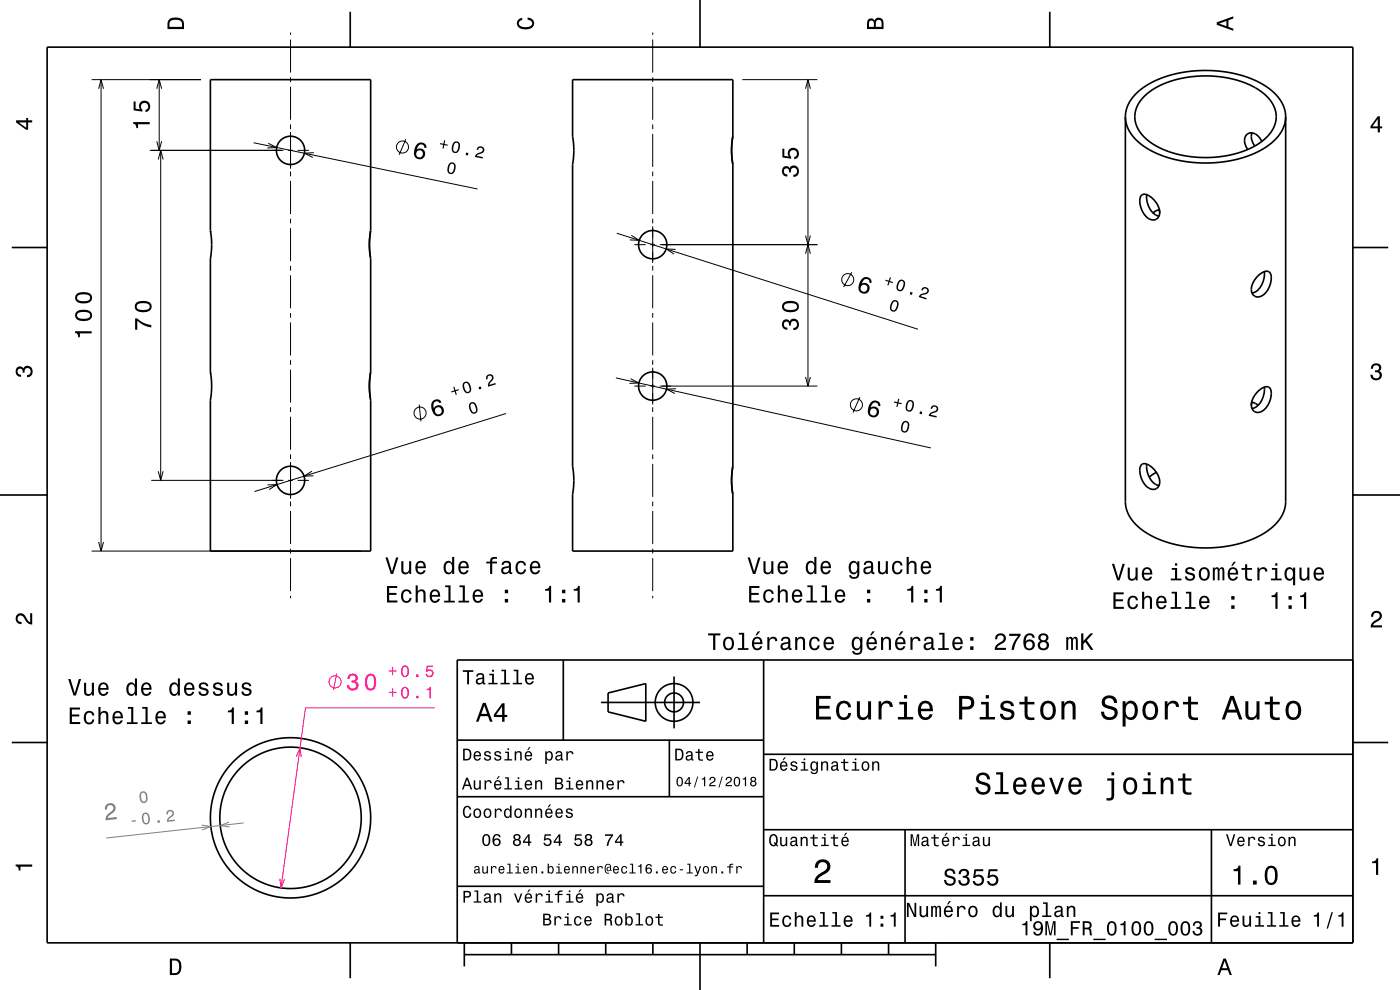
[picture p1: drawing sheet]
<svg xmlns="http://www.w3.org/2000/svg" width="297mm" height="210mm" viewBox="0 0 297 210" stroke-linecap="round" stroke-linejoin="round" font-family="sans-serif">
<g fill="none" stroke="#000" stroke-width=".21">
<path d="M19.4 16.9h23.2M20.9 18.8l.5-1.9 .6 1.9M21.4 16.9v100M33.3 18.8l.5-1.9 .5 1.9M33.8 16.9v15M61.6 6.9v.5M61.6 8.4v7M61.6 16.4v1M61.6 18.4v7M138.5 6.9v.5M138.5 8.4v7M138.5 16.4v1"/>
<path d="M138.5 18.4v7M157.5 16.9h15.9M170.9 18.8l.5-1.9 .5 1.9M171.4 16.9v65M31.8 31.9h28.3M33.3 30l.5 1.9 .5-1.9M33.6 33.8l.5-1.9 .5 1.9M34.1 31.9v70M53.8 30.3l47.5 9.8M56.9 30.4l1.8 .9-2 .1M61.1 31.9h1M61.6 26.4v1"/>
<path d="M61.6 28v7.8M61.6 36.4v1M61.6 38.4v7M63.1 31.9h2.4M66.6 32.4l-2 .1 1.8 .9M86.1 29.5l-1.4 3.3M138.5 26.4v1M138.5 28.4v7M138.5 36.4v1M138.5 38.4v7M61.6 46.4v1M61.6 48.4v7"/>
<path d="M61.6 56.4v1M61.6 58.4v7M130.8 49.5l63.9 20.3M133.9 49.9l1.7 1.1-2-.1M134.6 51.9h2.4M138 51.9h1M138.5 46.4v1M138.5 48v7.8M138.5 56.4v1M138.5 58.4v7M140 51.9h33.4M143.3 52.9l-2-.1 1.7 1.1"/>
<path d="M170.9 50l.5 1.9 .5-1.9M170.9 53.8l.5-1.9 .5 1.9M180.7 57.8l-1.7 3.1M61.6 66.4v1M61.6 68.4v7M61.6 76.4v1M61.6 78.4v7M138.5 66.4v1M138.5 68.4v7M138.5 76.4v1M138.5 78v7.8M170.9 80l.5 1.9 .5-1.9"/>
<path d="M33.6 100l.5 1.9 .5-1.9M61.6 86.4v1M61.6 88.4v7M61.6 96.4v1M61.6 98v7.8M66.2 99.9l-1.7 1.1 2-.1M88.9 85.8l.4 3.6M107.4 87.7l-53.4 16.6M130.7 80.2l66.8 14.8M133.8 80.3l1.7 .9-2 .1M134.6 81.9h2.4M138 81.9h1"/>
<path d="M138.5 86.4v1M138.5 88.4v7M138.5 96.4v1M138.5 98.4v7M140 81.9h33.4M143.4 82.5h-2l1.8 1M182.4 84.2l-1.4 3.3M19.4 116.9h57.2M20.9 115l.5 1.9 .6-1.9M32.1 101.9h28M56.8 102.9l2-.1-1.7 1.1M61.1 101.9h1"/>
<path d="M61.6 106.4v1M61.6 108.4v7M61.6 116.4v1M61.6 118.4v7M63.1 101.9h2.4M138.5 106.4v1M138.5 108.4v7M138.5 116.4v1M138.5 118.4v7M61.6 126.4v.5M138.5 126.4v.5"/>
<circle cx="85.4" cy="31.2" r="1.28"/>
<circle cx="179.8" cy="59.3" r="1.28"/>
<circle cx="89.1" cy="87.6" r="1.28"/>
<circle cx="181.7" cy="85.9" r="1.28"/>
</g>
<g fill="none" stroke="#000" stroke-width=".35">
<path d="M10 10h277v190h-277zM74.3 2.5v7.5M121.5 16.9h34v12l-.3 2.7 .3 3.3v64l-.3 2.7 .3 3.3v12h-34v-12l.2-2.7-.2-3.3v-64l.2-2.7-.2-3.3zM148.5 0v10M222.7 2.5v7.5M238.7 24.8l.4-2 .9-1.8 1.7-1.8 2.1-1.4 2.7-1.3 2.9-.8 3.1-.6 3.2-.2 3.5 .2 2.8 .5 2.9 .9 2.8 1.3 2.2 1.5 1.6 1.8 .9 1.8 .3 1.9M238.7 24.8l.4 1.8 1 2 1.5 1.6 2 1.5 2.6 1.2 2.9 .9 3.3 .6 3.2 .2 3.3-.2 3.3-.6 2.9-.8 2.5-1.2 2.1-1.4 1.7-1.8 1-1.8 .3-2M238.7 24.8l.1 82.6 .6 1.7 1.1 1.6 1.5 1.5 2.1 1.4 2.3 1 2.9 .9 2.9 .5 3.2 .2 3-.1 3.1-.5 2.7-.7 2.7-1.1 2.2-1.3 1.8-1.6 1.1-1.6 .6-1.8 .1-82.7M242.7 20.4l1.6-1.3 1.6-.9 2-.8 2.5-.7 2.4-.4 2.7-.2 2.8 .1 2.1 .3 2.3 .6 2.3 .9 1.9 1 1.5 1.1 1.2 1.3 .7 1.4 .4 1.4v1.5l-.7 1.8-1.5 1.9-2 1.4-2.5 1.2-2.9 .9-3.4 .5h-3.3l-3.1-.4-3-.7-2.8-1.2-2.1-1.4-1.6-1.7-.8-1.8-.2-1.9 .6-2zM265.6 28.2a2.85 2.85 0 0 0 .6 2.8M267.7 30a2.26 2.26 0 0 0-3.1-1.5 2.44 2.44 0 0 0 .1 3.2M2.5 52.5h7.5"/>
<path d="M44.7 49.1v.1M78.4 51.9l.2-3v-32h-34v32l.3 3-.3 3v24l.3 3-.3 3v32h34v-32l-.2-3M78.4 51.9l.2 3v24l-.2 3M78.4 51.9l.2 2.6M78.6 49l-.2 2.9M242.1 41.4l.6-.2a4.3 4.3 0 0 1 3.3 4.3 1.54 1.54 0 0 1-1.3 1.2 1.54 1.54 0 0 1-1.5-.7 4.1 4.1 0 0 1-1.1-4.6zM243.3 41.3a4.1 4.1 0 0 0 2.6 4.5M245.9 44.5l.1 .7M246 44.5l-.9 .3-.5 .4M266.6 58.8a2.42 2.42 0 0 1 2.6-1.2l.2 .2a4 4 0 0 1-2.3 5.2 1.49 1.49 0 0 1-1.6-2 4.5 4.5 0 0 1 1.1-2.2zM268.2 57.6a4.6 4.6 0 0 1-2.2 4.5l-.4 .1M287 52.5h7.5"/>
<path d="M44.7 79.1v.1M78.6 79l-.2 2.9M78.4 81.9l.2 2.6M242.1 98.6l.6-.3a4.3 4.3 0 0 1 3.3 4.3 1.54 1.54 0 0 1-1.3 1.2 1.54 1.54 0 0 1-1.5-.7 4.1 4.1 0 0 1-1.1-4.5zM243.3 98.4a4.1 4.1 0 0 0 2.6 4.6M265.5 85.3l.6 .2 .8 .5M265.6 85.3l-.1 .7M266.6 83.3a2.42 2.42 0 0 1 2.6-1.2l.2 .2a4 4 0 0 1-2.3 5.2 1.48 1.48 0 0 1-1.6-2 4.5 4.5 0 0 1 1.1-2.2zM268.2 82.1a4.6 4.6 0 0 1-2.2 4.5l-.4 .1M0 105h10M245.3 100.2l-1.5 1M287 105h10"/>
<path d="M119.5 140v17M162 140v60M287 140h-190v60M2.5 157.5h7.5M97 157h65M127.5 149h21M129 147l8-2v8l-8-2zM142 157v12M143 143.5v11M287 157.5h7.5M97 169h65M162 176h125"/>
<path d="M162 160h125M192 176v24M257 176v24M97 188h65M162 190h125M74.3 200v7.5M98.5 202.5h100M98.5 200v5M108.5 200v2.5M118.5 200v2.5M128.5 200v2.5M138.5 200v2.5"/>
<path d="M148.5 200v10M158.5 200v2.5M168.5 200v2.5M178.5 200v2.5M188.5 200v2.5M198.5 200v5M222.7 200v7.5"/>
<circle cx="61.6" cy="31.9" r="3"/>
<circle cx="138.5" cy="51.9" r="3"/>
<circle cx="138.5" cy="81.9" r="3"/>
<circle cx="61.6" cy="101.9" r="3"/>
<circle cx="143" cy="149" r="2"/>
<circle cx="143" cy="149" r="4"/>
<circle cx="61.6" cy="173.5" r="15"/>
<circle cx="61.6" cy="173.5" r="17"/>
</g>
<g fill="#000">
<path d="M36 4a2.18 2.18 0 0 0-.5 2.2h3.5v-1.2a1.43 1.43 0 0 0-1.7-1.3zM36.3 4.4a2.15 2.15 0 0 1 2.2 .3l.1 1h-2.6v-1z" fill-rule="evenodd"/>
<path d="M109.9 4.2l.9-.4v.4a.7 .7 0 0 0-.7 .5 .7 .7 0 0 0 .3 .8 1.7 1.7 0 0 0 2.5-.5 .9 .9 0 0 0-1-.8v-.5a1.24 1.24 0 0 1 1.4 1.1 1.24 1.24 0 0 1-1 1.4 2.22 2.22 0 0 1-2.5-.7l-.2-.5z" fill-rule="evenodd"/>
<path d="M184.2 4.2l-.3 .7v1.3h3.5v-1.3a.98 .98 0 0 0-.7-1.1 .98 .98 0 0 0-1.2 .6 .84 .84 0 0 0-1.3-.2zM184.5 4.5a.54 .54 0 0 1 .6-.1 .54 .54 0 0 1 .3 .6v.7h-1zM185.9 4.4a.62 .62 0 0 1 .8-.1 .62 .62 0 0 1 .3 .6v.8h-1.2z" fill-rule="evenodd"/>
<path d="M258.1 4.7v.6l3.5 1.2v-.4l-1-.4v-1.4l1-.4v-.4zM258.6 5l1.6-.5v1z" fill-rule="evenodd"/>
<path d="M3.4 25.5v.5l2.1 1.5h.5v-1.5h.8v-.5h-.8v-.5h-.4v.5zM4 26h1.6v1.1z" fill-rule="evenodd"/>
<path d="M28.3 25.9v.3a.77 .77 0 0 1 .6 1h.4v-.8h2.5v-.5zM28.3 21.5v1.9l1.9 .3v-.4a.79 .79 0 0 1-.2-1.2 .79 .79 0 0 1 1.2 0 .79 .79 0 0 1-.1 1.1l-.2 .1v.5a1.21 1.21 0 0 0 1-1.5 1.21 1.21 0 0 0-1.6-.8 1.21 1.21 0 0 0-.6 1.7l-.9-.1v-1.6z" fill-rule="evenodd"/>
<path d="M88.5 30.5l-.4 .6a1.75 1.75 0 0 0 .7 2.7 1.15 1.15 0 0 0 1.4-1.3 1.15 1.15 0 0 0-1.8-.8 1.02 1.02 0 0 1 1.1-1.1 .58 .58 0 0 1 .5 .7l.5 .1a1.14 1.14 0 0 0-.7-1.1 1.14 1.14 0 0 0-1.3 .2zM88.2 32.6a.75 .75 0 0 1 1.5 0 .75 .75 0 0 1-1.5 0z" fill-rule="evenodd"/>
<path d="M93.4 30.4l-.1 .2 .7 .1-.1 .8h.2l.2-.7 .6 .1 .1-.2-.7-.2 .2-.7-.3-.1-.1 .8zM96.3 30.2a1.41 1.41 0 0 0 .1 2.3 1.42 1.42 0 0 0 1.1-2.1 .78 .78 0 0 0-1.2-.2zM96.5 30.4a.44 .44 0 0 1 .4-.1 .44 .44 0 0 1 .3 .3l.1 .3a1.13 1.13 0 0 1-.8 1.3l-.2-.1a1.62 1.62 0 0 1 .2-1.7zM98.9 32.4l-.1 .5 .5 .1 .1-.5zM101.5 31.1l-.4 .7h.3a.49 .49 0 0 1 .5-.5 .49 .49 0 0 1 .5 .5 .49 .49 0 0 1-.4 .5l-.3 .1a1.15 1.15 0 0 0-1 .9l1.7 .3 .1-.3-1.4-.2 .7-.5a.82 .82 0 0 0 .9-1 .82 .82 0 0 0-1.2-.5z" fill-rule="evenodd"/>
<path d="M95.4 34.6a1.41 1.41 0 0 0 .1 2.3 1.42 1.42 0 0 0 1.1-2 .78 .78 0 0 0-1.2-.3zM95.5 34.9a.44 .44 0 0 1 .5-.2 .44 .44 0 0 1 .3 .3v.4a1.13 1.13 0 0 1-.7 1.2l-.2-.1a1.6 1.6 0 0 1 .1-1.6z" fill-rule="evenodd"/>
<path d="M166.1 35.5a1.17 1.17 0 0 0-.2 1.3 1.17 1.17 0 0 0 1.1 .7v-.5a.62 .62 0 0 1-.7-.3 .62 .62 0 0 1 .2-.8 .62 .62 0 0 1 .9 .2v.5h.4a.72 .72 0 0 1 .4-1 .72 .72 0 0 1 .9 .5 .72 .72 0 0 1-.5 .9l-.3 .1v.4a1.18 1.18 0 0 0 1.2-1.5 1.18 1.18 0 0 0-1.8-.6l-.2 .3a.86 .86 0 0 0-1.4-.2zM166 31.5v1.9l1.8 .3v-.4a.79 .79 0 0 1-.2-1.2 .79 .79 0 0 1 1.2 0 .79 .79 0 0 1-.1 1.1l-.2 .1v.5a1.21 1.21 0 0 0 1-1.5 1.21 1.21 0 0 0-1.6-.8 1.21 1.21 0 0 0-.6 1.7l-.9-.1v-1.6z" fill-rule="evenodd"/>
<path d="M292.3 24.7l-1.6 2.1v.4h1.6v.9h.4v-.9h.5v-.4h-.5v-2.1zM292.3 25.2v1.6h-1.1z" fill-rule="evenodd"/>
<path d="M187.9 59.3l-.1 .3 .7 .2-.3 .7 .3 .1 .2-.8 .7 .3v-.3l-.6-.2 .2-.7-.2-.1-.3 .7zM190.8 59.5a1.41 1.41 0 0 0-.1 2.3 1.42 1.42 0 0 0 1.3-2 .78 .78 0 0 0-1.2-.3zM190.9 59.7a.44 .44 0 0 1 .5-.1 .44 .44 0 0 1 .3 .4v.3a1.12 1.12 0 0 1-.9 1.2l-.2-.1a1.6 1.6 0 0 1 .3-1.7zM193.1 61.9l-.1 .5 .5 .2 .1-.5zM195.6 61.2l-.2 .3 .3 .1a.49 .49 0 0 1 .6-.4 .49 .49 0 0 1 .4 .5 .49 .49 0 0 1-.5 .5h-.2a1.15 1.15 0 0 0-1.1 .8l1.6 .5 .1-.3-1.3-.4 .8-.3a.82 .82 0 0 0 .9-1.1 .82 .82 0 0 0-1.4-.2z" fill-rule="evenodd"/>
<path d="M15.9 70.3v.3a.77 .77 0 0 1 .7 .9h.4v-.8h2.4v-.4zM16.4 66a1.13 1.13 0 0 0-.4 1.2 1.13 1.13 0 0 0 .9 .8 2.28 2.28 0 0 0 2.5-.6 1.14 1.14 0 0 0-.9-1.6 2.86 2.86 0 0 0-2.1 .2zM16.4 66.6a2.38 2.38 0 0 1 2.6 0v.6a2.37 2.37 0 0 1-2.6 0zM16.4 62.3a1.13 1.13 0 0 0-.4 1.2 1.13 1.13 0 0 0 .9 .8 2.28 2.28 0 0 0 2.5-.6 1.14 1.14 0 0 0-.9-1.7 2.86 2.86 0 0 0-2.1 .3zM16.4 62.8a2.38 2.38 0 0 1 2.6 0v.7a2.37 2.37 0 0 1-2.6 0z" fill-rule="evenodd"/>
<path d="M28.7 67.5v2.4h.4v-1.9a5.2 5.2 0 0 0 3 1.5v-.5a5.3 5.3 0 0 1-3-1.5zM29 64.1a1.13 1.13 0 0 0-.4 1.2 1.13 1.13 0 0 0 1 .9 2.28 2.28 0 0 0 2.5-.6 1.14 1.14 0 0 0-.9-1.7 2.85 2.85 0 0 0-2.2 .2zM29.1 64.7a2.37 2.37 0 0 1 2.6 0v.7a2.38 2.38 0 0 1-2.6 0z" fill-rule="evenodd"/>
<path d="M166.1 68a1.17 1.17 0 0 0-.2 1.3 1.17 1.17 0 0 0 1.1 .7v-.5a.62 .62 0 0 1-.7-.3 .62 .62 0 0 1 .2-.8 .62 .62 0 0 1 .9 .2v.5h.4a.72 .72 0 0 1 .4-1 .72 .72 0 0 1 .9 .5 .72 .72 0 0 1-.5 .9l-.3 .1v.4a1.18 1.18 0 0 0 1.2-1.5 1.18 1.18 0 0 0-1.8-.6l-.2 .3a.86 .86 0 0 0-1.4-.2zM166.3 64.1a1.13 1.13 0 0 0-.4 1.2 1.13 1.13 0 0 0 1 .9 2.28 2.28 0 0 0 2.5-.6 1.14 1.14 0 0 0-.9-1.7 2.85 2.85 0 0 0-2.2 .2zM166.4 64.7a2.37 2.37 0 0 1 2.6 0v.7a2.38 2.38 0 0 1-2.6 0z" fill-rule="evenodd"/>
<path d="M182.8 59.2l-.2 .3a1.75 1.75 0 0 0 .3 2.8 1.15 1.15 0 0 0 1.6-1.2 1.15 1.15 0 0 0-1.7-.9 1.02 1.02 0 0 1 1.2-1 .58 .58 0 0 1 .4 .7l.5 .2a1.15 1.15 0 0 0-.7-1.3 1.15 1.15 0 0 0-1.4 .4zM182.5 61.1a.75 .75 0 0 1 1.5 0 .75 .75 0 0 1-1.5 0z" fill-rule="evenodd"/>
<path d="M189.4 63.8a1.41 1.41 0 0 0-.1 2.3 1.42 1.42 0 0 0 1.3-1.9 .78 .78 0 0 0-1.2-.4zM189.6 64.1a.44 .44 0 0 1 .4-.1 .44 .44 0 0 1 .3 .3v.3a1.12 1.12 0 0 1-.9 1.2l-.2-.1a1.59 1.59 0 0 1 .4-1.6z" fill-rule="evenodd"/>
<path d="M291.1 77.4a1.08 1.08 0 0 1 1.4-.2 1.08 1.08 0 0 1 .4 1.2l-.3 .3a1.06 1.06 0 0 1 .5 1.3 1.06 1.06 0 0 1-1.2 .7 1.1 1.1 0 0 1-1.2-1.2h.5a.71 .71 0 0 0 1 .8 .71 .71 0 0 0 .1-1.3h-.6v-.4a.61 .61 0 0 0 .8-.3 .61 .61 0 0 0-.2-.8 .61 .61 0 0 0-.9 .2l-.1 .5h-.5z" fill-rule="evenodd"/>
<path d="M3.6 78a.86 .86 0 0 1 1.4 .2 1.06 1.06 0 0 1 1.2-.6 1.06 1.06 0 0 1 .7 1.2 1.1 1.1 0 0 1-1.2 1.2v-.4a.71 .71 0 0 0 .8-1 .71 .71 0 0 0-1.3-.1v.6h-.4a.61 .61 0 0 0-.3-.8 .61 .61 0 0 0-.8 .2 .61 .61 0 0 0 .2 .8l.6 .2v.4a1.15 1.15 0 0 1-1.2-.6 1.15 1.15 0 0 1 .3-1.3z" fill-rule="evenodd"/>
<path d="M91.8 85.1a2.23 2.23 0 0 0 1 3.2 1.16 1.16 0 0 0 1.3-.8 1.16 1.16 0 0 0-.6-1.4 1.16 1.16 0 0 0-1.5 .5 1.02 1.02 0 0 1 .4-1.4 .58 .58 0 0 1 .8 .3l.5-.1a1.1 1.1 0 0 0-1.9-.3zM92.2 87.2a.75 .75 0 0 1 1.5 0 .75 .75 0 0 1-1.5 0z" fill-rule="evenodd"/>
<path d="M96.2 82.1l.2 .7-.7 .2 .1 .3 .6-.2 .3 .7 .2-.1-.2-.7 .7-.2-.1-.3-.7 .2-.2-.7zM98.3 81.2a1.7 1.7 0 0 0 .7 2.2 .79 .79 0 0 0 1-.9l-.1-.6a1.06 1.06 0 0 0-1.2-.9zM98.6 81.4l.4-.2a1.67 1.67 0 0 1 .5 1.8l-.4 .1a1.66 1.66 0 0 1-.5-1.7zM101.5 82.1l.2 .5 .4-.1-.1-.5zM103.4 79.6l-.3 .5 .1 .4 .3-.1a.49 .49 0 0 1 .1-.7 .49 .49 0 0 1 .7 .2 .49 .49 0 0 1-.1 .7l-.2 .2a1.14 1.14 0 0 0-.4 1.2l1.6-.5-.1-.3-1.3 .4 .4-.7a.81 .81 0 0 0 .4-1.1 .81 .81 0 0 0-1.2-.2z" fill-rule="evenodd"/>
<path d="M99.7 85.5a1.7 1.7 0 0 0 .7 2.3 .79 .79 0 0 0 .9-1l-.1-.5a1.06 1.06 0 0 0-1.2-1zM99.9 85.7l.4-.1a1.67 1.67 0 0 1 .6 1.7l-.5 .2a1.65 1.65 0 0 1-.5-1.8z" fill-rule="evenodd"/>
<path d="M184.8 85.3l-.4 .5a1.75 1.75 0 0 0 .6 2.7 1.15 1.15 0 0 0 1.5-1.3 1.15 1.15 0 0 0-1.8-.8 1.03 1.03 0 0 1 1.1-1 .58 .58 0 0 1 .5 .7l.5 .1a1.14 1.14 0 0 0-.7-1.1 1.14 1.14 0 0 0-1.3 .2zM184.5 87.4a.75 .75 0 0 1 1.5 0 .75 .75 0 0 1-1.5 0z" fill-rule="evenodd"/>
<path d="M189.7 85.2l-.1 .2 .7 .2-.1 .7 .2 .1 .2-.8 .6 .2 .1-.3-.7-.1 .2-.8h-.3l-.1 .7zM192.6 85a1.41 1.41 0 0 0 .1 2.3 1.42 1.42 0 0 0 1.1-2 .78 .78 0 0 0-1.2-.3zM192.8 85.3a.44 .44 0 0 1 .4-.2 .44 .44 0 0 1 .3 .4l.1 .3a1.11 1.11 0 0 1-.8 1.2l-.2-.1a1.61 1.61 0 0 1 .2-1.6zM195.2 87.3l-.1 .5 .4 .1 .2-.5zM197.8 86.1l-.4 .6h.3a.49 .49 0 0 1 .5-.5 .49 .49 0 0 1 .5 .5 .49 .49 0 0 1-.5 .5l-.2 .1a1.14 1.14 0 0 0-1 .9l1.7 .4v-.3l-1.3-.3 .7-.4a.82 .82 0 0 0 .9-1 .82 .82 0 0 0-1.2-.5z" fill-rule="evenodd"/>
<path d="M191.6 89.5a1.41 1.41 0 0 0 .1 2.3 1.42 1.42 0 0 0 1.1-2.1 .78 .78 0 0 0-1.2-.2zM191.8 89.7a.44 .44 0 0 1 .4-.1 .44 .44 0 0 1 .4 .3v.3a1.11 1.11 0 0 1-.8 1.3l-.2-.1a1.61 1.61 0 0 1 .2-1.7z" fill-rule="evenodd"/>
<path d="M81.8 118.2l1.1 3.6h.5l1.1-3.6h-.5l-.8 3-.9-3zM85.1 119v1.8a.89 .89 0 0 0 .6 1 .89 .89 0 0 0 1.1-.5v.5h.4v-2.8h-.4v1.6a.64 .64 0 0 1-.4 .8 .64 .64 0 0 1-.8-.3v-2.1zM88.4 119.3a1.54 1.54 0 0 0 .8 2.5 1.05 1.05 0 0 0 1.1-.8h-.4l-.3 .3-.3 .2a.76 .76 0 0 1-.7-1h1.7a1.16 1.16 0 0 0-.4-1.3 1.16 1.16 0 0 0-1.5 .1zM88.8 119.5a.66 .66 0 0 1 .8-.1 .66 .66 0 0 1 .3 .8h-1.3zM94.4 119.3a1.57 1.57 0 0 0 .7 2.5l.5-.1 .3-.4v.5h.5v-3.7h-.5v1.4a.89 .89 0 0 0-1.5-.2zM94.7 119.6a.62 .62 0 0 1 .7-.2 .62 .62 0 0 1 .5 .5 1.12 1.12 0 0 1-.7 1.6 1.19 1.19 0 0 1-.5-1.9zM97.5 119.3a1.54 1.54 0 0 0 .8 2.5 1.06 1.06 0 0 0 1.1-.8h-.4l-.3 .3-.3 .2a.76 .76 0 0 1-.7-1h1.8a1.16 1.16 0 0 0-.5-1.3 1.16 1.16 0 0 0-1.5 .1zM97.9 119.5a.66 .66 0 0 1 .8-.1 .66 .66 0 0 1 .3 .8h-1.3zM103.2 119.1v.4h.8v2.3h.4v-2.3h1v-.4h-1a.5 .5 0 0 1 .7-.6h.3v-.3a1.04 1.04 0 0 0-1.4 .7v.2zM106.7 119.2l-.3 .6h.4a.55 .55 0 0 1 .7-.5 .55 .55 0 0 1 .4 .8h-.2a1 1 0 0 0-1.1 .2 1 1 0 0 0-.2 1.1 .93 .93 0 0 0 1.6 0l.1 .3 .6 .1v-.4h-.3v-1.6a1.01 1.01 0 0 0-.7-.9 1.01 1.01 0 0 0-1 .3zM106.9 120.7l1.1-.3a.77 .77 0 0 1-.2 .8 .77 .77 0 0 1-.9 .1l-.1-.3zM109.7 119.3a1.53 1.53 0 0 0 .8 2.5 1.06 1.06 0 0 0 1.1-1h-.4a.67 .67 0 0 1-.7 .7 .67 .67 0 0 1-.7-.6 1.11 1.11 0 0 1 .7-1.6 .6 .6 0 0 1 .7 .6h.4a1.09 1.09 0 0 0-.8-.9 1.09 1.09 0 0 0-1.1 .3zM112.7 119.3a1.54 1.54 0 0 0 .8 2.5 1.06 1.06 0 0 0 1.1-.8h-.5l-.2 .3-.3 .2a.76 .76 0 0 1-.7-1h1.7a1.16 1.16 0 0 0-.5-1.3 1.16 1.16 0 0 0-1.4 .1zM113 119.5a.66 .66 0 0 1 .8-.1 .66 .66 0 0 1 .4 .8h-1.3z" fill-rule="evenodd"/>
<path d="M158.6 118.2l1.1 3.6h.5l1.1-3.6h-.4l-.9 3-.9-3zM162 119v1.8a.89 .89 0 0 0 .6 1 .89 .89 0 0 0 1-.5v.5h.5v-2.8h-.5v1.6a.65 .65 0 0 1-.4 .8 .65 .65 0 0 1-.8-.3v-2.1zM165.2 119.3a1.54 1.54 0 0 0 .8 2.5 1.06 1.06 0 0 0 1.1-.8h-.4l-.2 .3-.4 .2a.76 .76 0 0 1-.7-1h1.8a1.17 1.17 0 0 0-.5-1.3 1.17 1.17 0 0 0-1.5 .1zM165.6 119.5a.66 .66 0 0 1 .8-.1 .66 .66 0 0 1 .3 .8h-1.3zM171.2 119.3a1.58 1.58 0 0 0 .8 2.5l.4-.1 .3-.4v.5h.5v-3.7h-.4v1.4a.9 .9 0 0 0-1.6-.2zM171.6 119.6a.62 .62 0 0 1 .6-.2 .62 .62 0 0 1 .5 .5 1.12 1.12 0 0 1-.7 1.6 1.19 1.19 0 0 1-.4-1.9zM174.4 119.3a1.54 1.54 0 0 0 .8 2.5 1.06 1.06 0 0 0 1-.8h-.4l-.2 .3-.4 .2a.76 .76 0 0 1-.7-1h1.8a1.16 1.16 0 0 0-.5-1.3 1.16 1.16 0 0 0-1.4 .1zM174.7 119.5a.66 .66 0 0 1 .8-.1 .66 .66 0 0 1 .3 .8h-1.3zM180.3 119.3a1.58 1.58 0 0 0 .8 2.5l.4-.1 .4-.4a.73 .73 0 0 1-.3 1 .73 .73 0 0 1-1-.3h-.5a1.1 1.1 0 0 0 1.3 .8 1.1 1.1 0 0 0 .9-1.2v-2.6h-.4v.5l-.4-.4a.9 .9 0 0 0-1.2 .2zM180.7 119.6a.63 .63 0 0 1 .7-.2 .63 .63 0 0 1 .4 .5 1.11 1.11 0 0 1-.6 1.6 1.19 1.19 0 0 1-.5-1.9zM183.5 119.2l-.2 .6h.4a.55 .55 0 0 1 .6-.5 .55 .55 0 0 1 .4 .8h-.2a1 1 0 0 0-1 .2 1 1 0 0 0-.3 1.1 .93 .93 0 0 0 1.6 0l.1 .3 .6 .1v-.4h-.2l-.1-1.6a1.02 1.02 0 0 0-.6-.9 1.02 1.02 0 0 0-1.1 .3zM183.7 120.7l1.1-.3a.77 .77 0 0 1-.2 .8 .77 .77 0 0 1-.9 .1l-.1-.3zM186.2 119v1.8a.89 .89 0 0 0 .7 1 .89 .89 0 0 0 1-.5v.5h.5v-2.8h-.5v1.6a.65 .65 0 0 1-.4 .8 .65 .65 0 0 1-.8-.3v-2.1zM189.5 119.3a1.53 1.53 0 0 0 .9 2.5 1.06 1.06 0 0 0 1.1-1h-.5a.67 .67 0 0 1-.6 .7 .67 .67 0 0 1-.7-.6 1.11 1.11 0 0 1 .7-1.6 .6 .6 0 0 1 .6 .6h.5a1.09 1.09 0 0 0-.8-.9 1.09 1.09 0 0 0-1.2 .3zM192.3 118.1v3.7h.5v-1.6a.63 .63 0 0 1 .5-.9 .63 .63 0 0 1 .7 .8v1.7h.4v-1.8a.88 .88 0 0 0-.6-1 .88 .88 0 0 0-1 .4v-1.3zM195.6 119.3a1.54 1.54 0 0 0 .8 2.5 1.06 1.06 0 0 0 1.1-.8h-.4l-.3 .3-.3 .2a.76 .76 0 0 1-.7-1h1.7a1.17 1.17 0 0 0-.5-1.3 1.17 1.17 0 0 0-1.4 .1zM196 119.5a.66 .66 0 0 1 .7-.1 .66 .66 0 0 1 .4 .8h-1.3z" fill-rule="evenodd"/>
<path d="M3.6 130.4a1.22 1.22 0 0 1 2 .7l.4 .6 .4 .3v-1.9h.4v2.4a1.8 1.8 0 0 1-1.7-1.4 .71 .71 0 0 0-.9-.5 .71 .71 0 0 0-.5 .8 .71 .71 0 0 0 .9 .5v.5a1.18 1.18 0 0 1-1.2-.7 1.18 1.18 0 0 1 .2-1.3z" fill-rule="evenodd"/>
<path d="M82.1 124.3v3.5h2.2v-.4h-1.7v-1.2h1.5v-.4h-1.5v-1.1h1.7v-.4zM85.4 125.4a1.53 1.53 0 0 0 .8 2.5 1.06 1.06 0 0 0 1.1-1.1h-.4a.67 .67 0 0 1-.6 .7 .67 .67 0 0 1-.7-.6 1.12 1.12 0 0 1 .6-1.5 .6 .6 0 0 1 .7 .6h.4a1.09 1.09 0 0 0-.8-1 1.09 1.09 0 0 0-1.1 .4zM88.2 124.2v3.6h.4v-1.6a.63 .63 0 0 1 .4-.7 .63 .63 0 0 1 .8 .3v2h.5v-1.8a.88 .88 0 0 0-.6-1 .88 .88 0 0 0-1.1 .5v-1.3zM91.4 125.4a1.55 1.55 0 0 0 .8 2.5 1.06 1.06 0 0 0 1.1-.9h-.4l-.2 .4-.4 .1a.76 .76 0 0 1-.7-.9h1.8a1.17 1.17 0 0 0-.5-1.4 1.17 1.17 0 0 0-1.5 .2zM91.8 125.6a.66 .66 0 0 1 .8-.1 .66 .66 0 0 1 .3 .7h-1.3zM94.4 124.2v.4h.7v2.8h-.9v.4h2.3v-.4h-.9v-3.2zM97.5 124.2v.4h.7v2.8h-.9v.4h2.2v-.4h-.9v-3.2zM100.6 125.4a1.54 1.54 0 0 0 .8 2.5 1.06 1.06 0 0 0 1-.9h-.4l-.2 .4-.4 .1a.76 .76 0 0 1-.7-.9h1.8a1.17 1.17 0 0 0-.5-1.4 1.17 1.17 0 0 0-1.4 .2zM100.9 125.6a.66 .66 0 0 1 .8-.1 .66 .66 0 0 1 .3 .7h-1.3zM107.1 127v.8h.7v-.8zM107.1 125.1v.7h.7v-.7z" fill-rule="evenodd"/>
<path d="M115.6 125v.3h.9v2.5h.4v-3.5h-.3a.77 .77 0 0 1-1 .7zM119.2 127v.8h.7v-.8zM119.2 125.1v.7h.7v-.7zM121.7 125v.3h.8v2.5h.5v-3.5h-.4a.77 .77 0 0 1-.9 .7z" fill-rule="evenodd"/>
<path d="M150.2 134.4v.4h1.1v3.1h.5v-3.1h1v-.4zM153.7 135.4a1.53 1.53 0 0 0 .9 2.6 1.48 1.48 0 0 0 1.1-1.5 1.48 1.48 0 0 0-1.1-1.4l-.5 .1zM154 135.7a.67 .67 0 0 1 .7-.2 .67 .67 0 0 1 .5 .5 1.11 1.11 0 0 1-.6 1.6 1.17 1.17 0 0 1-.6-1.9zM156.7 134.2v.4h.7v2.9h-.9v.4h2.3v-.4h-.9v-3.3zM160.8 133.9l-.5 .9h.3l.7-.9zM159.8 135.4a1.54 1.54 0 0 0 .8 2.6 1.05 1.05 0 0 0 1.1-.9h-.4l-.3 .3-.3 .2a.76 .76 0 0 1-.7-1h1.7a1.16 1.16 0 0 0-.4-1.3 1.16 1.16 0 0 0-1.5 .1zM160.2 135.7a.66 .66 0 0 1 .8-.2 .66 .66 0 0 1 .3 .8h-1.3zM162.8 135.1v2.8h.4v-1.6a.67 .67 0 0 1 .4-.8 .67 .67 0 0 1 .8 .3l.1 .2h.4a.89 .89 0 0 0-.7-.9 .89 .89 0 0 0-1 .5v-.5zM165.9 135.3l-.2 .6h.4a.55 .55 0 0 1 .7-.5 .55 .55 0 0 1 .3 .8h-.2a1 1 0 0 0-1 .2 1 1 0 0 0-.3 1.1 .94 .94 0 0 0 1.7 0l.1 .3 .5 .1v-.4h-.2v-1.6a1.02 1.02 0 0 0-1.8-.6zM166.1 136.8l1.1-.3a.77 .77 0 0 1-.2 .9 .77 .77 0 0 1-.9 0zM168.7 135.1v2.8h.4v-1.6a.63 .63 0 0 1 .4-.8 .63 .63 0 0 1 .8 .4v2h.5v-1.8a.89 .89 0 0 0-.6-1 .89 .89 0 0 0-1.1 .5v-.5zM172 135.4a1.52 1.52 0 0 0 .8 2.6 1.05 1.05 0 0 0 1.1-1.1h-.4a.67 .67 0 0 1-.7 .7 .67 .67 0 0 1-.7-.6 1.12 1.12 0 0 1 .7-1.6 .6 .6 0 0 1 .7 .6h.4a1.09 1.09 0 0 0-.8-.9 1.09 1.09 0 0 0-1.1 .3zM175 135.4a1.54 1.54 0 0 0 .8 2.6 1.05 1.05 0 0 0 1.1-.9h-.5l-.2 .3-.4 .2a.76 .76 0 0 1-.6-1h1.7a1.16 1.16 0 0 0-.5-1.3 1.16 1.16 0 0 0-1.4 .1zM175.3 135.7a.66 .66 0 0 1 .8-.2 .66 .66 0 0 1 .4 .8h-1.3zM181 135.4a1.57 1.57 0 0 0 .7 2.6l.5-.2 .3-.4a.73 .73 0 0 1-.3 1 .73 .73 0 0 1-1-.3h-.4a1.1 1.1 0 0 0 1.2 .8 1.1 1.1 0 0 0 .9-1.2v-2.6h-.4v.5l-.3-.4a.89 .89 0 0 0-1.2 .2zM181.3 135.7a.63 .63 0 0 1 .7-.2 .63 .63 0 0 1 .5 .6 1.11 1.11 0 0 1-.7 1.5 1.19 1.19 0 0 1-.5-1.9zM185.1 133.9l-.5 .9h.3l.7-.9zM184.1 135.4a1.54 1.54 0 0 0 .8 2.6 1.06 1.06 0 0 0 1.1-.9h-.4l-.3 .3-.3 .2a.76 .76 0 0 1-.7-1h1.7a1.17 1.17 0 0 0-.5-1.3 1.17 1.17 0 0 0-1.4 .1zM184.4 135.7a.66 .66 0 0 1 .8-.2 .66 .66 0 0 1 .4 .8h-1.3zM186.9 135.1v2.8h.4v-1.6a.64 .64 0 0 1 .4-.8 .64 .64 0 0 1 .8 .4l.1 2h.4v-1.8a.89 .89 0 0 0-.6-1 .89 .89 0 0 0-1.1 .5v-.5zM191.1 133.9l-.5 .9h.3l.7-.9zM190.2 135.4a1.54 1.54 0 0 0 .8 2.6 1.05 1.05 0 0 0 1.1-.9h-.5l-.2 .3-.4 .2a.76 .76 0 0 1-.7-1h1.8a1.16 1.16 0 0 0-.5-1.3 1.16 1.16 0 0 0-1.4 .1zM190.5 135.7a.66 .66 0 0 1 .8-.2 .66 .66 0 0 1 .3 .8h-1.3zM193.1 135.1v2.8h.5v-1.6a.66 .66 0 0 1 .3-.8 .66 .66 0 0 1 .9 .3v.2h.5a.89 .89 0 0 0-.7-.9 .89 .89 0 0 0-1.1 .5v-.5zM196.3 135.3l-.3 .6h.4a.55 .55 0 0 1 .7-.5 .55 .55 0 0 1 .4 .8h-.2a1 1 0 0 0-1.1 .2 1 1 0 0 0-.2 1.1 .94 .94 0 0 0 1.6 0l.1 .3 .6 .1v-.4h-.3v-1.6a1.02 1.02 0 0 0-1.7-.6zM196.5 136.8l1.1-.3a.77 .77 0 0 1-.2 .9 .77 .77 0 0 1-.9 0zM199.2 134.2v.4h.7v2.9h-.9v.4h2.3v-.4h-.9v-3.3zM202.3 135.4a1.54 1.54 0 0 0 .8 2.6 1.06 1.06 0 0 0 1.1-.9h-.4l-.3 .3-.3 .2a.76 .76 0 0 1-.7-1h1.8a1.17 1.17 0 0 0-.5-1.3 1.17 1.17 0 0 0-1.5 .1zM202.7 135.7a.66 .66 0 0 1 .8-.2 .66 .66 0 0 1 .3 .8h-1.3zM205.8 137.1v.8h.7v-.8zM205.8 135.1v.8h.7v-.8zM211.4 134.7l-.3 .9h.4a.7 .7 0 0 1 .6-.8 .7 .7 0 0 1 .8 .5 .7 .7 0 0 1-.5 .8 1.8 1.8 0 0 0-1.4 1.8h2.4v-.5h-1.9a2.23 2.23 0 0 1 1.5-1.1 1.13 1.13 0 0 0 .1-1.7 1.13 1.13 0 0 0-1.7 .1zM214.1 134.4v.5h1.9a5.2 5.2 0 0 0-1.4 3h.5a5.2 5.2 0 0 1 1.4-3v-.5zM217.6 134.6l-.4 .9a1.75 1.75 0 0 0 1.2 2.5 1.15 1.15 0 0 0 1.1-1.6 1.15 1.15 0 0 0-1.9-.4 1.03 1.03 0 0 1 .8-1.3 .58 .58 0 0 1 .7 .6h.4a1.11 1.11 0 0 0-.7-.9 1.11 1.11 0 0 0-1.2 .2zM217.6 136.8a.75 .75 0 0 1 1.5 0 .75 .75 0 0 1-1.5 0zM220.5 134.6a.83 .83 0 0 0 .2 1.4 1.11 1.11 0 0 0-.4 1.5 1.11 1.11 0 0 0 1.6 .4 1.03 1.03 0 0 0 .7-.9 1.03 1.03 0 0 0-.6-1 .88 .88 0 0 0 .4-1.1 .88 .88 0 0 0-1.1-.6zM220.6 136.9a.71 .71 0 0 1 1.4 0 .71 .71 0 0 1-1.4 0zM220.7 135.3a.6 .6 0 0 1 1.2 0 .6 .6 0 0 1-1.2 0zM226.2 135.1v2.8h.4v-2.1l.4-.4 .2 .3v2.2h.4v-1.9a.5 .5 0 0 1 .4-.6l.2 .2v.4v1.9h.4v-1.9a.69 .69 0 0 0-.5-.9l-.5 .3-.2-.2-.3-.1-.5 .3v-.3zM229.4 134.4v3.5h.4v-1.3l.4-.4 1.2 1.7h.6l-1.4-2.1 1.3-1.4h-.6l-1.5 1.6v-1.6z" fill-rule="evenodd"/>
<path d="M158.9 124.3v3.5h2.2v-.4h-1.7v-1.2h1.6v-.4h-1.6v-1.1h1.7v-.4zM162.2 125.4a1.53 1.53 0 0 0 .8 2.5 1.06 1.06 0 0 0 1.1-1.1h-.4a.67 .67 0 0 1-.6 .7 .67 .67 0 0 1-.7-.6 1.11 1.11 0 0 1 .7-1.5 .6 .6 0 0 1 .6 .6h.4a1.09 1.09 0 0 0-.7-1 1.09 1.09 0 0 0-1.2 .4zM165 124.2v3.6h.5v-1.6a.63 .63 0 0 1 .5-.8 .63 .63 0 0 1 .7 .7v1.7h.4v-1.8a.88 .88 0 0 0-.6-1 .88 .88 0 0 0-1 .5v-1.3zM168.3 125.4a1.54 1.54 0 0 0 .8 2.5 1.05 1.05 0 0 0 1.1-.9h-.5l-.2 .4-.4 .1a.76 .76 0 0 1-.7-.9h1.8a1.16 1.16 0 0 0-.5-1.4 1.16 1.16 0 0 0-1.4 .2zM168.6 125.6a.66 .66 0 0 1 .8-.1 .66 .66 0 0 1 .4 .7h-1.4zM171.3 124.2v.4h.7v2.8h-.9v.4h2.2v-.4h-.9v-3.2zM174.3 124.2v.4h.7v2.8h-.9v.4h2.3v-.4h-1v-3.2zM177.4 125.4a1.54 1.54 0 0 0 .8 2.5 1.06 1.06 0 0 0 1.1-.9h-.5l-.2 .4-.4 .1a.76 .76 0 0 1-.7-.9h1.8a1.16 1.16 0 0 0-.5-1.4 1.16 1.16 0 0 0-1.4 .2zM177.7 125.6a.66 .66 0 0 1 .8-.1 .66 .66 0 0 1 .4 .7h-1.4zM183.9 127v.8h.7v-.8zM183.9 125.1v.7h.7v-.7z" fill-rule="evenodd"/>
<path d="M192.5 125v.3h.8v2.5h.4v-3.5h-.3a.77 .77 0 0 1-.9 .7zM196.1 127v.8h.7v-.8zM196.1 125.1v.7h.7v-.7zM198.5 125v.3h.9v2.5h.4v-3.5h-.3a.77 .77 0 0 1-1 .7z" fill-rule="evenodd"/>
<path d="M291.2 129.9a1.18 1.18 0 0 1 1.9 .3 1.18 1.18 0 0 1-1 1.7l-.5 .3-.3 .5h1.9v.4h-2.4a1.8 1.8 0 0 1 1.4-1.8 .71 .71 0 0 0 .5-.8 .71 .71 0 0 0-.9-.5 .71 .71 0 0 0-.5 .8h-.4z" fill-rule="evenodd"/>
<path d="M14.8 150.1v3.5h2.2v-.4h-1.7v-1.2h1.5v-.4h-1.5v-1.1h1.7v-.4zM18.1 151.2a1.52 1.52 0 0 0 .8 2.5 1.05 1.05 0 0 0 1.1-1.1h-.4a.67 .67 0 0 1-.6 .7 .67 .67 0 0 1-.7-.6 1.11 1.11 0 0 1 .6-1.5 .6 .6 0 0 1 .7 .6h.4a1.09 1.09 0 0 0-.8-1 1.09 1.09 0 0 0-1.1 .4zM20.9 150v3.6h.4v-1.6a.63 .63 0 0 1 .4-.8 .63 .63 0 0 1 .8 .4v2h.5v-1.8a.88 .88 0 0 0-.6-1 .88 .88 0 0 0-1.1 .5v-1.3zM24.1 151.2a1.54 1.54 0 0 0 .8 2.5 1.06 1.06 0 0 0 1.1-.9h-.4l-.2 .4-.4 .1a.76 .76 0 0 1-.7-.9h1.8a1.17 1.17 0 0 0-.5-1.4 1.17 1.17 0 0 0-1.5 .2zM24.5 151.4a.66 .66 0 0 1 .8-.1 .66 .66 0 0 1 .3 .7h-1.3zM27.1 150v.3h.7v2.9h-.9v.4h2.3v-.4h-.9v-3.2zM30.2 150v.3h.7v2.9h-.9v.4h2.2v-.4h-.9v-3.2zM33.3 151.2a1.54 1.54 0 0 0 .8 2.5 1.06 1.06 0 0 0 1-.9h-.4l-.2 .4-.4 .1a.76 .76 0 0 1-.7-.9h1.8a1.17 1.17 0 0 0-.5-1.4 1.17 1.17 0 0 0-1.4 .2zM33.6 151.4a.66 .66 0 0 1 .8-.1 .66 .66 0 0 1 .3 .7h-1.3zM39.8 152.8v.8h.7v-.8zM39.8 150.9v.7h.7v-.7z" fill-rule="evenodd"/>
<path d="M14.5 144l1.1 3.5h.5l1.1-3.5h-.5l-.8 3-.9-3zM17.8 144.8v1.8a.89 .89 0 0 0 .6 1 .89 .89 0 0 0 1.1-.5v.4h.4v-2.7h-.4v1.6a.65 .65 0 0 1-.4 .8 .65 .65 0 0 1-.8-.3v-2.1zM21.1 145.1a1.54 1.54 0 0 0 .8 2.5 1.06 1.06 0 0 0 1.1-.8h-.4l-.3 .3-.3 .1a.76 .76 0 0 1-.7-.9h1.7a1.16 1.16 0 0 0-.4-1.4 1.16 1.16 0 0 0-1.5 .2zM21.5 145.3a.66 .66 0 0 1 .8-.1 .66 .66 0 0 1 .3 .7h-1.3zM27.1 145.1a1.57 1.57 0 0 0 .7 2.5l.5-.1 .3-.4v.4h.5v-3.6h-.5v1.3a.89 .89 0 0 0-1.5-.1zM27.4 145.4a.62 .62 0 0 1 .7-.2 .62 .62 0 0 1 .5 .5 1.12 1.12 0 0 1-.7 1.5 1.19 1.19 0 0 1-.5-1.8zM30.2 145.1a1.54 1.54 0 0 0 .8 2.5 1.06 1.06 0 0 0 1.1-.8h-.4l-.3 .3-.3 .1a.76 .76 0 0 1-.7-.9h1.8a1.16 1.16 0 0 0-.5-1.4 1.16 1.16 0 0 0-1.5 .2zM30.6 145.3a.66 .66 0 0 1 .8-.1 .66 .66 0 0 1 .3 .7h-1.3zM36.2 145.1a1.57 1.57 0 0 0 .7 2.5l.5-.1 .3-.4v.4h.5v-3.6h-.5v1.3a.89 .89 0 0 0-1.5-.1zM36.5 145.4a.62 .62 0 0 1 .7-.2 .62 .62 0 0 1 .5 .5 1.12 1.12 0 0 1-.7 1.5 1.19 1.19 0 0 1-.5-1.8zM39.3 145.1a1.54 1.54 0 0 0 .8 2.5 1.06 1.06 0 0 0 1.1-.8h-.4l-.2 .3-.4 .1a.76 .76 0 0 1-.7-.9h1.8a1.16 1.16 0 0 0-.5-1.4 1.16 1.16 0 0 0-1.5 .2zM39.7 145.3a.66 .66 0 0 1 .8-.1 .66 .66 0 0 1 .3 .7h-1.3zM42.4 145a.75 .75 0 0 0-.2 .8 .75 .75 0 0 0 .7 .5l.9 .3a.63 .63 0 0 1-.6 .7 .63 .63 0 0 1-.7-.6h-.4a1.07 1.07 0 0 0 1.2 .9 1.07 1.07 0 0 0 .9-1.2l-.4-.3-1.1-.4a.53 .53 0 0 1 .4-.6 .53 .53 0 0 1 .7 .5h.4a1.03 1.03 0 0 0-.7-.9 1.03 1.03 0 0 0-1.1 .3zM45.5 145a.76 .76 0 0 0-.3 .8 .76 .76 0 0 0 .8 .5l.8 .3a.63 .63 0 0 1-.6 .7 .63 .63 0 0 1-.6-.6h-.5a1.07 1.07 0 0 0 1.2 .9 1.07 1.07 0 0 0 1-1.2l-.5-.3-1.1-.4a.54 .54 0 0 1 .5-.6 .54 .54 0 0 1 .6 .5h.4a1.03 1.03 0 0 0-.7-.9 1.03 1.03 0 0 0-1 .3zM48.2 144.8v1.8a.89 .89 0 0 0 .6 1 .89 .89 0 0 0 1.1-.5v.4h.4v-2.7h-.5v1.6a.65 .65 0 0 1-.3 .8 .65 .65 0 0 1-.8-.3l-.1-2.1zM51.5 145a.76 .76 0 0 0-.2 .8 .76 .76 0 0 0 .7 .5l.9 .3a.63 .63 0 0 1-.6 .7 .63 .63 0 0 1-.7-.6h-.4a1.07 1.07 0 0 0 1.2 .9 1.07 1.07 0 0 0 .9-1.2l-.4-.3-1.1-.4a.54 .54 0 0 1 .4-.6 .54 .54 0 0 1 .7 .5h.4a1.03 1.03 0 0 0-.7-.9 1.03 1.03 0 0 0-1.1 .3z" fill-rule="evenodd"/>
<path d="M48.3 150.7v.4h.9v2.5h.4v-3.5h-.3a.77 .77 0 0 1-1 .6zM51.9 152.8v.8h.7v-.8zM51.9 150.9v.7h.7v-.7zM54.4 150.7v.4h.8v2.5h.5v-3.5h-.4a.78 .78 0 0 1-.9 .6z" fill-rule="evenodd"/>
<path d="M98.2 158.8v2.5h.9a1.37 1.37 0 0 0 .7-2.2 1.56 1.56 0 0 0-1.6-.3zM98.6 159.1a.98 .98 0 0 1 1.1 .7 .98 .98 0 0 1-.6 1.2h-.5zM100.7 159.6a1.04 1.04 0 0 0-.2 1.2 1.04 1.04 0 0 0 1 .5l.5-.5h-.3l-.4 .3a.54 .54 0 0 1-.5-.7h1.3a.83 .83 0 0 0-.4-.9 .83 .83 0 0 0-1 .1zM100.9 159.7l.2-.1a.47 .47 0 0 1 .5 .1 .47 .47 0 0 1 .1 .5h-.9zM102.9 159.5l-.2 .1a.69 .69 0 0 0 .9 .9l.2 .1a.43 .43 0 0 1-.4 .5 .43 .43 0 0 1-.4-.4h-.3a.74 .74 0 0 0 .9 .7 .74 .74 0 0 0 .5-1l-1-.4a.38 .38 0 0 1 .3-.5 .38 .38 0 0 1 .4 .4h.3a.78 .78 0 0 0-1.2-.4zM105.1 159.5l-.2 .1a.69 .69 0 0 0 .9 .9l.2 .1a.43 .43 0 0 1-.4 .5 .43 .43 0 0 1-.5-.4h-.3a.74 .74 0 0 0 .9 .7 .74 .74 0 0 0 .5-1l-.9-.4a.38 .38 0 0 1 .3-.5 .38 .38 0 0 1 .4 .4h.3a.77 .77 0 0 0-1.2-.4zM107.2 159.4v.3h.5v1.3h-.7v.3h1.6v-.3h-.6v-1.6zM107.7 158.7v.4h.3v-.4zM109.2 159.4v1.9h.3v-1.1a.45 .45 0 0 1 .4-.6 .45 .45 0 0 1 .5 .5v1.2h.3v-1.3a.63 .63 0 0 0-.5-.7 .63 .63 0 0 0-.7 .4v-.3zM112.2 158.5l-.4 .6h.3l.5-.6zM111.5 159.6a1.04 1.04 0 0 0-.2 1.2 1.04 1.04 0 0 0 1.1 .5l.5-.5h-.3l-.5 .3a.54 .54 0 0 1-.5-.7h1.3a.83 .83 0 0 0-.4-.9 .83 .83 0 0 0-1 .1zM111.8 159.7l.1-.1a.48 .48 0 0 1 .5 .1 .48 .48 0 0 1 .2 .5h-1zM115.7 159.4v2.7h.3v-1.1a.66 .66 0 0 0 .7 .4 .66 .66 0 0 0 .5-.6 .91 .91 0 0 0 0-1.1 .91 .91 0 0 0-1-.3l-.2 .3v-.3zM116.1 159.8a.45 .45 0 0 1 .5-.2 .45 .45 0 0 1 .3 .4 .65 .65 0 0 1 .1 .8 .65 .65 0 0 1-.7 .2 .98 .98 0 0 1-.2-1.2zM118.1 159.5l-.2 .4h.3a.39 .39 0 0 1 .4-.3 .39 .39 0 0 1 .3 .5h-.1a.65 .65 0 0 0-1 .4 .65 .65 0 0 0 .6 .9l.6-.3 .1 .2h.4v-.2l-.2-.1v-1.1a.72 .72 0 0 0-.5-.6 .72 .72 0 0 0-.7 .2zM118.2 160.6l.8-.3a.55 .55 0 0 1-.2 .7 .55 .55 0 0 1-.6 0zM120.1 159.4v1.9h.4v-1.1a.47 .47 0 0 1 .2-.6 .47 .47 0 0 1 .6 .2v.2h.4a.64 .64 0 0 0-.5-.7 .64 .64 0 0 0-.8 .4v-.3z" fill-rule="evenodd"/>
<path d="M98.2 142.2v.3h.9v2.7h.4v-2.7h.9v-.3zM101.3 143l-.3 .5h.4a.47 .47 0 0 1 .5-.4 .47 .47 0 0 1 .4 .6l-.2 .1a.84 .84 0 0 0-1 .2 .84 .84 0 0 0 0 1.1 .9 .9 0 0 0 1.3-.2l.1 .2 .5 .1v-.3l-.3-.1v-1.3a.87 .87 0 0 0-1.4-.5zM101.4 144.3l.9-.3a.66 .66 0 0 1-.1 .7 .66 .66 0 0 1-.8 .1zM103.8 142.9v.3h.6v1.6h-.8v.4h2v-.4h-.8v-1.9zM104.4 142.1v.4h.4v-.4zM106.4 142.1v.3h.6v2.4h-.8v.4h1.9v-.4h-.7v-2.7zM109 142.1v.3h.6v2.4h-.8v.4h1.9v-.4h-.7v-2.7zM111.6 143.1a1.32 1.32 0 0 0 .7 2.1 .9 .9 0 0 0 .9-.7h-.3l-.2 .3-.4 .1a.65 .65 0 0 1-.6-.8h1.6a1 1 0 0 0-.4-1.2 1 1 0 0 0-1.3 .2zM111.9 143.3a.57 .57 0 0 1 .7-.1 .57 .57 0 0 1 .3 .6h-1.2z" fill-rule="evenodd"/>
<path d="M102.4 149.1l-1.4 4h.5l.4-1.2h1.6l.4 1.2h.6l-1.5-4zM102.7 149.7l.7 1.7h-1.3zM106.5 149.2l-1.7 2.4v.5h1.7v1h.5v-1h.6v-.5h-.6v-2.4zM106.5 149.9v1.7h-1.3z" fill-rule="evenodd"/>
<path d="M143.2 158.8v2.5h.9a1.37 1.37 0 0 0 .7-2.2 1.56 1.56 0 0 0-1.6-.3zM143.6 159.1a.98 .98 0 0 1 1.1 .7 .98 .98 0 0 1-.6 1.2h-.5zM145.7 159.5l-.2 .4h.3a.39 .39 0 0 1 .5-.3 .39 .39 0 0 1 .3 .5h-.2a.65 .65 0 0 0-.9 .4 .65 .65 0 0 0 .5 .9l.7-.3v.2h.4v-.2l-.1-.1-.1-1.1a.73 .73 0 0 0-.4-.6 .73 .73 0 0 0-.8 .2zM145.8 160.6l.8-.3a.55 .55 0 0 1-.1 .7 .55 .55 0 0 1-.7 0zM148.1 158.9v.5h-.5v.3h.5v1.3a.75 .75 0 0 0 1 .4v-.3a.48 .48 0 0 1-.7-.3v-1.1h.7v-.3h-.7v-.5zM150 159.6a1.04 1.04 0 0 0-.2 1.2 1.04 1.04 0 0 0 1.1 .5l.5-.5h-.4l-.4 .3a.54 .54 0 0 1-.5-.7h1.3a.83 .83 0 0 0-.4-.9 .83 .83 0 0 0-1 .1zM150.3 159.7l.1-.1a.48 .48 0 0 1 .5 .1 .48 .48 0 0 1 .2 .5h-1z" fill-rule="evenodd"/>
<path d="M173.1 147.6v5h3.2v-.6h-2.5v-1.7h2.2v-.6h-2.2v-1.5h2.4v-.6zM177.8 149.2a2.59 2.59 0 0 0 .5 3.4 1.58 1.58 0 0 0 2.3-1.4h-.6a.95 .95 0 0 1-.9 1 .95 .95 0 0 1-1-.9 1.59 1.59 0 0 1 .9-2.1 .85 .85 0 0 1 .9 .8h.7a1.56 1.56 0 0 0-1.1-1.3 1.56 1.56 0 0 0-1.7 .5zM181.8 148.8v2.5a1.27 1.27 0 0 0 .9 1.4 1.27 1.27 0 0 0 1.5-.7v.6h.6v-3.8h-.6v2.2a.92 .92 0 0 1-.6 1.1 .92 .92 0 0 1-1.2-.4v-2.9zM186.4 148.8v3.8h.6v-2.2a.95 .95 0 0 1 .5-1.1 .95 .95 0 0 1 1.2 .3l.1 .4h.6a1.28 1.28 0 0 0-1-1.4 1.28 1.28 0 0 0-1.4 .8v-.6zM190.8 148.9v.5h1v2.7h-1.3v.5h3.2v-.5h-1.3v-3.2zM191.8 147.4v.8h.6v-.8zM195.1 149.2a2.62 2.62 0 0 0 .5 3.4 1.57 1.57 0 0 0 2.2-1.1h-.6l-.3 .5-.5 .2a1.08 1.08 0 0 1-1-1.3h2.5a1.66 1.66 0 0 0-.7-2 1.66 1.66 0 0 0-2.1 .3zM195.6 149.5a.94 .94 0 0 1 1.2-.2 .94 .94 0 0 1 .5 1h-1.9zM203.5 147.6v5h.6v-2.1h.8a1.47 1.47 0 0 0 1.8-1.2 1.47 1.47 0 0 0-1.5-1.7zM204.1 148.2a1.6 1.6 0 0 1 1.8 .5 .86 .86 0 0 1 0 .9 .86 .86 0 0 1-.9 .3h-.9zM208.1 148.9v.5h1v2.7h-1.3v.5h3.3v-.5h-1.3v-3.2zM209.1 147.4v.8h.7v-.8zM212.6 148.9a1.08 1.08 0 0 0-.3 1.2 1.08 1.08 0 0 0 1 .7l1.1 .4a.57 .57 0 0 1 .2 .6 .57 .57 0 0 1-.5 .4 .96 .96 0 0 1-1.4-.8h-.6a1.6 1.6 0 0 0 1.3 1.4 1.6 1.6 0 0 0 1.7-.8 1.13 1.13 0 0 0-1-1.6l-1.1-.3-.2-.4a.87 .87 0 0 1 .9-.5 .87 .87 0 0 1 .8 .6h.6a1.41 1.41 0 0 0-2.1-1.1zM217.4 147.8v1.1h-1.1v.5h1.1v2.6l.2 .4 .4 .3h1.4v-.5a.97 .97 0 0 1-1.4-.5v-2.3h1.4v-.5h-1.4v-1.1zM221.1 149.2a2.56 2.56 0 0 0 .5 3.4 1.72 1.72 0 0 0 1.8-.2 1.72 1.72 0 0 0 .6-1.7 1.7 1.7 0 0 0-.9-1.9 1.7 1.7 0 0 0-2 .4zM221.6 149.6a.96 .96 0 0 1 1-.4 .96 .96 0 0 1 .7 .8 1.59 1.59 0 0 1-1 2.2 1.19 1.19 0 0 1-1-1.5zM225.2 148.8v3.8h.6v-2.2a.97 .97 0 0 1 .5-1.1 .97 .97 0 0 1 1.1 .2l.1 .7v2.4h.7v-2.5a1.27 1.27 0 0 0-.9-1.4 1.27 1.27 0 0 0-1.5 .6v-.5zM234.1 147.9a1.38 1.38 0 0 0-.3 1.5 1.38 1.38 0 0 0 1.3 .9 1.25 1.25 0 0 1 1.4 .9 1.15 1.15 0 0 1-1.3 .9 1.15 1.15 0 0 1-1-1.1h-.7a1.8 1.8 0 0 0 1.7 1.8 1.8 1.8 0 0 0 1.9-1.6 1.46 1.46 0 0 0-1.5-1.4l-.6-.2a.83 .83 0 0 1-.5-1.1 .83 .83 0 0 1 1.2-.3l.5 .5 .1 .4h.7a1.67 1.67 0 0 0-1-1.6 1.67 1.67 0 0 0-1.9 .4zM238.2 148.8v5.3h.6v-2.1a1.32 1.32 0 0 0 1.4 .7 1.32 1.32 0 0 0 1.1-1.1 2.43 2.43 0 0 0-.8-2.8 1.21 1.21 0 0 0-1.7 .5v-.5zM239.1 149.6a.9 .9 0 0 1 .9-.4 .9 .9 0 0 1 .7 .8 1.61 1.61 0 0 1-.9 2.2 1.18 1.18 0 0 1-1-1.5zM242.8 149.2a2.56 2.56 0 0 0 .5 3.4 1.72 1.72 0 0 0 1.8-.2 1.72 1.72 0 0 0 .6-1.7 1.7 1.7 0 0 0-.9-1.9 1.7 1.7 0 0 0-2 .4zM243.3 149.6a.96 .96 0 0 1 1-.4 .96 .96 0 0 1 .7 .8 1.59 1.59 0 0 1-1 2.2 1.19 1.19 0 0 1-1-1.5zM247.1 148.8v3.8h.6v-2.2a.95 .95 0 0 1 .5-1.1 .95 .95 0 0 1 1.2 .3l.1 .4h.6a1.28 1.28 0 0 0-1-1.4 1.28 1.28 0 0 0-1.4 .8v-.6zM252 147.8v1.1h-1v.5h1l.1 2.6 .2 .4 .4 .3h1.4v-.5a.97 .97 0 0 1-1.4-.5v-2.3h1.4v-.5h-1.4v-1.1zM261 147.6l-1.8 5h.6l.6-1.4h2l.5 1.4h.7l-1.9-5zM261.4 148.3l.7 2.2h-1.5zM264.2 148.8v2.5a1.27 1.27 0 0 0 .9 1.4 1.27 1.27 0 0 0 1.5-.7v.6h.6v-3.8h-.6v2.2a.92 .92 0 0 1-.6 1.1 .92 .92 0 0 1-1.1-.4l-.1-2.9zM269.4 147.8v1.1h-1.1v.5h1.1v2.6l.2 .4 .4 .3 .7 .1 .8-.1v-.5a.97 .97 0 0 1-1.4-.5l-.1-2.3h1.5v-.5h-1.5v-1.1zM273.1 149.2a2.56 2.56 0 0 0 .6 3.4 1.72 1.72 0 0 0 1.8-.2 1.72 1.72 0 0 0 .6-1.7 1.7 1.7 0 0 0-.9-1.9 1.7 1.7 0 0 0-2.1 .4zM273.6 149.6a.96 .96 0 0 1 1-.4 .96 .96 0 0 1 .7 .8 1.59 1.59 0 0 1-.9 2.2 1.19 1.19 0 0 1-1.1-1.5z" fill-rule="evenodd"/>
<path d="M98.9 165l-.9 2.5h.3l.3-.8h1l.2 .8h.4l-.9-2.5zM99.1 165.3l.4 1.1h-.8zM100.5 165.5v1.3a.63 .63 0 0 0 .4 .7 .63 .63 0 0 0 .8-.3v.3h.3v-2h-.3v1.2a.46 .46 0 0 1-.3 .5 .46 .46 0 0 1-.6-.2v-1.5zM102.8 165.5v2h.3v-1.1a.47 .47 0 0 1 .3-.6 .47 .47 0 0 1 .6 .2v.1h.3a.64 .64 0 0 0-.5-.6 .64 .64 0 0 0-.7 .4v-.4zM105.7 164.7l-.4 .6h.3l.5-.6zM105 165.7a1.04 1.04 0 0 0-.2 1.2 1.04 1.04 0 0 0 1.1 .6l.5-.6h-.4l-.4 .4a.54 .54 0 0 1-.5-.7h1.3a.83 .83 0 0 0-.4-1 .83 .83 0 0 0-1 .1zM105.3 165.9l.1-.1a.48 .48 0 0 1 .5 .1 .48 .48 0 0 1 .2 .4h-1zM107.1 164.9v.2h.5v2.1h-.6v.3h1.6v-.3h-.6v-2.3zM109.3 165.6v.3h.5v1.3h-.6v.3h1.6v-.3h-.6v-1.6zM109.8 164.9v.3h.4v-.3zM111.5 165.7a1.04 1.04 0 0 0-.2 1.2 1.04 1.04 0 0 0 1.1 .6l.5-.6h-.3l-.5 .4a.54 .54 0 0 1-.5-.7h1.3a.83 .83 0 0 0-.4-1 .83 .83 0 0 0-1 .1zM111.8 165.9l.1-.1a.48 .48 0 0 1 .5 .1 .48 .48 0 0 1 .2 .4h-1zM113.5 165.5v2h.3v-1.1a.45 .45 0 0 1 .3-.6 .45 .45 0 0 1 .6 .2v1.5h.3v-1.3a.63 .63 0 0 0-.4-.7 .63 .63 0 0 0-.8 .3v-.3zM117.8 165v2.5h.9a.7 .7 0 0 0 .8-.6 .7 .7 0 0 0-.4-.8 .61 .61 0 0 0 .3-.7 .61 .61 0 0 0-.7-.4zM118.1 165.3h.5a.38 .38 0 0 1 .5 .4 .38 .38 0 0 1-.5 .3h-.5zM118.1 166.3h.5a.44 .44 0 0 1 .6 .4 .44 .44 0 0 1-.5 .5h-.6zM120.2 165.6v.3h.5v1.3h-.7v.3h1.6v-.3h-.6v-1.6zM120.7 164.9v.3h.3v-.3zM122.4 165.7a1.04 1.04 0 0 0-.2 1.2 1.04 1.04 0 0 0 1 .6l.5-.6h-.3l-.4 .4a.54 .54 0 0 1-.5-.7h1.2a.83 .83 0 0 0-.3-1 .83 .83 0 0 0-1 .1zM122.6 165.9l.2-.1a.48 .48 0 0 1 .5 .1 .48 .48 0 0 1 .1 .4h-.9zM124.4 165.5v2h.3v-1.1a.45 .45 0 0 1 .4-.7 .45 .45 0 0 1 .4 .6v1.2h.4v-1.3a.63 .63 0 0 0-.5-.7 .63 .63 0 0 0-.7 .3v-.3zM126.5 165.5v2h.3v-1.1a.45 .45 0 0 1 .4-.7 .45 .45 0 0 1 .5 .6v1.2h.3v-1.3a.63 .63 0 0 0-.4-.7 .63 .63 0 0 0-.8 .3v-.3zM128.9 165.7a1.04 1.04 0 0 0-.2 1.2 1.04 1.04 0 0 0 1 .6l.5-.6h-.3l-.4 .4a.54 .54 0 0 1-.5-.7h1.2a.83 .83 0 0 0-.3-1 .83 .83 0 0 0-1 .1zM129.1 165.9l.2-.1a.48 .48 0 0 1 .5 .1 .48 .48 0 0 1 .1 .4h-.9zM131 165.5v2h.3v-1.1a.47 .47 0 0 1 .3-.6 .47 .47 0 0 1 .6 .2v.1h.3a.64 .64 0 0 0-.5-.6 .64 .64 0 0 0-.7 .4v-.4z" fill-rule="evenodd"/>
<path d="M98.4 171.2a1.45 1.45 0 0 0 .7 2.3 .94 .94 0 0 0 .9-1h-.3a.59 .59 0 0 1-.8 .7 1.31 1.31 0 0 1 .2-2l.3 .1 .2 .4h.4a.85 .85 0 0 0-.6-.8 .85 .85 0 0 0-1 .3zM100.6 171.7a1.04 1.04 0 0 0-.1 1.3 1.04 1.04 0 0 0 1.1 .5 1.04 1.04 0 0 0 .5-1.3 1.04 1.04 0 0 0-1.2-.7zM100.9 171.9a.48 .48 0 0 1 .5-.1 .48 .48 0 0 1 .3 .4 .66 .66 0 0 1 0 .7 .66 .66 0 0 1-.7 .3 .98 .98 0 0 1-.1-1.3zM102.8 171.7a1.04 1.04 0 0 0-.2 1.3 1.04 1.04 0 0 0 1.2 .5 1.04 1.04 0 0 0 .5-1.3 1.04 1.04 0 0 0-1.2-.7zM103 171.9a.48 .48 0 0 1 .5-.1 .48 .48 0 0 1 .4 .4 .66 .66 0 0 1 0 .7 .66 .66 0 0 1-.7 .3 .97 .97 0 0 1-.2-1.3zM105 171.5v2h.3v-1.1a.47 .47 0 0 1 .2-.6 .47 .47 0 0 1 .6 .2l.1 .1h.3a.64 .64 0 0 0-.5-.6 .64 .64 0 0 0-.7 .4v-.4zM107.1 171.7a1.06 1.06 0 0 0-.2 1.2 1.06 1.06 0 0 0 .9 .6l.4-.3v.3h.3v-2.6h-.3v.9a.63 .63 0 0 0-1.1-.1zM107.4 171.9a.44 .44 0 0 1 .4-.1 .44 .44 0 0 1 .4 .4 .65 .65 0 0 1 0 .7 .65 .65 0 0 1-.7 .3l-.2-.4zM109.3 171.7a1.04 1.04 0 0 0-.1 1.3 1.04 1.04 0 0 0 1.1 .5 1.04 1.04 0 0 0 .5-1.3 1.04 1.04 0 0 0-1.2-.7zM109.5 171.9a.48 .48 0 0 1 .6-.1 .48 .48 0 0 1 .3 .4 .66 .66 0 0 1 0 .7 .66 .66 0 0 1-.7 .3 .98 .98 0 0 1-.2-1.3zM111.4 171.5v2h.3v-1.1a.45 .45 0 0 1 .3-.7 .45 .45 0 0 1 .5 .6v1.2h.4v-1.3a.63 .63 0 0 0-.5-.7 .63 .63 0 0 0-.7 .3v-.3zM113.5 171.5v2h.3v-1.1a.45 .45 0 0 1 .3-.6 .45 .45 0 0 1 .6 .2v1.5h.3v-1.3a.63 .63 0 0 0-.4-.7 .63 .63 0 0 0-.8 .3v-.3zM116.5 170.7l-.3 .6h.2l.5-.6zM115.9 171.7a1.04 1.04 0 0 0-.2 1.2 1.04 1.04 0 0 0 1 .6l.5-.6h-.3l-.4 .4a.54 .54 0 0 1-.5-.7h1.2a.83 .83 0 0 0-.3-1 .83 .83 0 0 0-1 .1zM116.1 171.9l.2-.1a.47 .47 0 0 1 .4 .1 .47 .47 0 0 1 .2 .4h-.9zM118 171.7a1.04 1.04 0 0 0-.2 1.2 1.04 1.04 0 0 0 1.1 .6l.5-.6h-.3l-.5 .4a.53 .53 0 0 1-.5-.7h1.3a.83 .83 0 0 0-.3-1 .83 .83 0 0 0-1.1 .1zM118.3 171.9l.1-.1a.47 .47 0 0 1 .5 .1 .47 .47 0 0 1 .2 .4h-1zM120.2 171.6l-.1 .2a.69 .69 0 0 0 .8 .9l.3 .1a.43 .43 0 0 1-.4 .5 .43 .43 0 0 1-.5-.4h-.3a.74 .74 0 0 0 .9 .7 .74 .74 0 0 0 .5-1.1l-1-.3a.38 .38 0 0 1 .3-.5 .38 .38 0 0 1 .5 .3h.3a.77 .77 0 0 0-1.3-.4z" fill-rule="evenodd"/>
<path d="M102.5 177.2a1.44 1.44 0 0 0 .7 2.3 1.45 1.45 0 0 0 .6-2.3 .79 .79 0 0 0-1.3 0zM102.9 177.3h.5a1.69 1.69 0 0 1 0 1.8h-.5a1.71 1.71 0 0 1 0-1.8zM104.8 177.1a1.72 1.72 0 0 0 .2 2.3 .83 .83 0 0 0 1.1-.2 .83 .83 0 0 0-.2-1.1 .83 .83 0 0 0-1.1 0 .73 .73 0 0 1 .6-.9l.3 .1 .2 .3h.3a.8 .8 0 0 0-.5-.7 .8 .8 0 0 0-.9 .2zM104.8 178.7a.55 .55 0 0 1 1.1 0 .55 .55 0 0 1-1.1 0zM109.1 177.1l-.2 .2a.57 .57 0 0 0 .3 .8 .78 .78 0 0 0-.1 1.1 .78 .78 0 0 0 1.2 0 .78 .78 0 0 0-.2-1.1 .68 .68 0 0 0 .2-1 .68 .68 0 0 0-1-.2zM109.2 178.7a.51 .51 0 0 1 1 0 .51 .51 0 0 1-1 0zM109.2 177.6a.45 .45 0 0 1 .9 0 .45 .45 0 0 1-.9 0zM112 177l-1.1 1.5v.3h1.1v.6h.4v-.6h.3v-.3h-.3v-1.5zM112 177.4v1.1h-.8zM115.6 177l-.2 1.3h.2a.57 .57 0 0 1 .9-.2 .57 .57 0 0 1 0 .9 .57 .57 0 0 1-.9-.2h-.3a.86 .86 0 0 0 1.1 .7 .86 .86 0 0 0 .5-1.2 .86 .86 0 0 0-1.2-.4l.1-.6h1.1v-.3zM118.5 177l-1.1 1.5v.3h1.1v.6h.4v-.6h.3v-.3h-.3v-1.5zM118.5 177.4v1.1h-.8zM122.1 177l-.2 1.3h.2a.57 .57 0 0 1 .9-.2 .57 .57 0 0 1 0 .9 .57 .57 0 0 1-.9-.2h-.3a.86 .86 0 0 0 1.1 .7 .86 .86 0 0 0 .5-1.2 .86 .86 0 0 0-1.2-.4l.1-.6h1.1v-.3zM124.3 177.1l-.2 .2a.57 .57 0 0 0 .3 .8 .78 .78 0 0 0-.1 1.1 .78 .78 0 0 0 1.1 0 .78 .78 0 0 0-.1-1.1 .68 .68 0 0 0 .2-1 .68 .68 0 0 0-1-.2zM124.3 178.7a.55 .55 0 0 1 1.1 0 .55 .55 0 0 1-1.1 0zM124.4 177.6a.45 .45 0 0 1 .9 0 .45 .45 0 0 1-.9 0zM128.3 177v.3h1.4a3.7 3.7 0 0 0-1 2.1h.3a3.8 3.8 0 0 1 1.1-2.1v-.3zM131.6 177l-1.1 1.5v.3h1.1v.6h.3v-.6h.3v-.3h-.3v-1.5zM131.6 177.4v1.1h-.8z" fill-rule="evenodd"/>
<path d="M143.7 165a1.16 1.16 0 0 0 .5 1.8 1.16 1.16 0 0 0 .5-1.8 .63 .63 0 0 0-1 0zM144 165.1l.2-.1a.98 .98 0 0 1 0 1.6l-.2-.1-.2-.3v-.7zM146.1 164.8l-.9 1.2v.3h.9v.5h.2v-.5h.3v-.3h-.3v-1.2zM146.1 165.2v.8h-.6zM147.9 164.7l-.7 2.3h.2l.7-2.3zM148.9 165.1v.3h.4v1.4h.3v-2zM150.7 164.9l-.2 .6h.2a.4 .4 0 0 1 .3-.5 .4 .4 0 0 1 .5 .3 .4 .4 0 0 1-.3 .5l-.1 .1a.95 .95 0 0 0-.7 .9h1.4v-.3h-1.1l.5-.4a.67 .67 0 0 0 .5-1 .67 .67 0 0 0-1-.2zM153.1 164.7l-.7 2.3h.2l.7-2.3zM154.1 164.9l-.2 .6h.3a.4 .4 0 0 1 .3-.5 .4 .4 0 0 1 .5 .3 .4 .4 0 0 1-.3 .5l-.2 .1a.93 .93 0 0 0-.6 .9h1.4v-.3h-1.1l.5-.4a.67 .67 0 0 0 .5-1 .67 .67 0 0 0-1.1-.2zM155.8 165a1.15 1.15 0 0 0 .5 1.8 1.16 1.16 0 0 0 .5-1.8 .63 .63 0 0 0-1 0zM156.1 165.1l.2-.1a.98 .98 0 0 1 0 1.6l-.2-.1-.2-.3v-.7zM157.6 165.1v.3h.4v1.4h.3v-2zM159.4 164.9l-.2 .5 .2 .3a.62 .62 0 0 0-.1 .9 .62 .62 0 0 0 1 0 .62 .62 0 0 0-.1-.9 .57 .57 0 0 0 0-.9 .57 .57 0 0 0-.8 .1zM159.4 166.2a.41 .41 0 0 1 .8 0 .41 .41 0 0 1-.8 0zM159.5 165.3a.34 .34 0 0 1 .6 0 .34 .34 0 0 1-.6 0z" fill-rule="evenodd"/>
<path d="M163.2 161v2.5h.9a1.37 1.37 0 0 0 .7-2.2 1.58 1.58 0 0 0-1.6-.3zM163.6 161.3a.98 .98 0 0 1 1.1 .7 .98 .98 0 0 1-.6 1.2h-.5zM166.4 160.7l-.4 .6h.2l.5-.6zM165.7 161.7a1.04 1.04 0 0 0-.2 1.2 1.04 1.04 0 0 0 1 .6l.5-.6h-.3l-.4 .4a.54 .54 0 0 1-.5-.7h1.3a.83 .83 0 0 0-.4-1 .83 .83 0 0 0-1 .1zM165.9 161.9l.2-.1a.48 .48 0 0 1 .5 .1 .48 .48 0 0 1 .1 .4h-.9zM167.9 161.6l-.2 .2a.68 .68 0 0 0 .9 .9l.2 .1a.43 .43 0 0 1-.4 .5 .43 .43 0 0 1-.4-.4h-.3a.74 .74 0 0 0 .9 .7 .74 .74 0 0 0 .5-1.1l-1-.3a.38 .38 0 0 1 .3-.5 .38 .38 0 0 1 .4 .4l.3-.1a.78 .78 0 0 0-1.2-.4zM170 161.6v.3h.5v1.3h-.7v.3h1.7v-.3h-.7v-1.6zM170.5 160.9v.3h.3v-.3zM172.1 161.7a1.06 1.06 0 0 0-.2 1.2 1.06 1.06 0 0 0 .9 .6l.4-.3a.52 .52 0 0 1-.2 .7 .52 .52 0 0 1-.7-.3h-.3a.78 .78 0 0 0 .9 .6 .78 .78 0 0 0 .6-.8v-1.9h-.3v.4l-.2-.3a.64 .64 0 0 0-.9 .1zM172.4 161.9a.45 .45 0 0 1 .4-.1 .45 .45 0 0 1 .4 .4 .65 .65 0 0 1 0 .7 .65 .65 0 0 1-.7 .3l-.2-.4zM174.2 161.5v2h.3v-1.1a.45 .45 0 0 1 .3-.6 .45 .45 0 0 1 .5 .2l.1 1.5h.3v-1.3a.63 .63 0 0 0-.5-.7 .63 .63 0 0 0-.7 .3v-.3zM176.6 161.6l-.2 .5h.3a.39 .39 0 0 1 .4-.4 .39 .39 0 0 1 .3 .6h-.1a.65 .65 0 0 0-1 .4 .65 .65 0 0 0 .6 .8l.6-.3 .1 .2 .4 .1-.2-.4v-1a.73 .73 0 0 0-1.2-.5zM176.7 162.7l.8-.2a.55 .55 0 0 1-.2 .6 .55 .55 0 0 1-.6 .1zM178.9 161v.6h-.5v.3h.5l.1 1.3a.75 .75 0 0 0 1 .3v-.3a.48 .48 0 0 1-.7-.2v-1.1h.7v-.3h-.7v-.6zM180.8 161.6v.3h.5v1.3h-.6v.3h1.6v-.3h-.6v-1.6zM181.3 160.9v.3h.4v-.3zM183 161.7a1.04 1.04 0 0 0-.2 1.3 1.04 1.04 0 0 0 1.2 .5 1.04 1.04 0 0 0 .4-1.3 1.04 1.04 0 0 0-1.2-.7zM183.2 161.9a.48 .48 0 0 1 .5-.1 .48 .48 0 0 1 .4 .4 .66 .66 0 0 1 0 .7 .66 .66 0 0 1-.7 .3 .98 .98 0 0 1-.2-1.3zM185 161.5v2h.3v-1.1a.45 .45 0 0 1 .3-.6 .45 .45 0 0 1 .6 .2v1.5h.3v-1.3a.63 .63 0 0 0-.4-.7 .63 .63 0 0 0-.8 .3v-.3z" fill-rule="evenodd"/>
<path d="M163.4 177.2a1.45 1.45 0 0 0 .7 2.3l.5-.2 .3 .3 .2-.2-.3-.3a1.53 1.53 0 0 0-.5-2.2l-.6 .1zM163.8 177.3l.3-.1a1.21 1.21 0 0 1 .5 1.7l-.3-.3-.2 .2 .3 .3a.45 .45 0 0 1-.7-.1 1.62 1.62 0 0 1 .1-1.7zM165.5 177.5v1.3a.63 .63 0 0 0 .4 .7 .63 .63 0 0 0 .8-.3v.3h.3v-2h-.3v1.2a.46 .46 0 0 1-.3 .5 .46 .46 0 0 1-.6-.2v-1.5zM167.9 177.6l-.2 .5h.3a.39 .39 0 0 1 .5-.4 .39 .39 0 0 1 .2 .6h-.1a.65 .65 0 0 0-.9 .4 .65 .65 0 0 0 .5 .8l.6-.3 .1 .2 .4 .1v-.3h-.2v-1.1a.73 .73 0 0 0-1.2-.5zM168 178.7l.8-.2a.55 .55 0 0 1-.2 .6 .55 .55 0 0 1-.6 .1zM169.8 177.5v2h.4v-1.1a.45 .45 0 0 1 .2-.6 .45 .45 0 0 1 .6 .2v1.5h.3v-1.3a.63 .63 0 0 0-.4-.7 .63 .63 0 0 0-.8 .3v-.3zM172.4 177v.6h-.5v.3h.5l.1 1.3a.75 .75 0 0 0 1 .3v-.3a.49 .49 0 0 1-.7-.2v-1.1h.7v-.3h-.7v-.6zM174.3 177.6v.3h.5v1.3h-.6v.3h1.6v-.3h-.6v-1.6zM174.8 176.9v.3h.4v-.3zM176.8 177v.6h-.6v.3h.6v1.3a.74 .74 0 0 0 1 .3v-.3a.49 .49 0 0 1-.7-.2v-1.1h.7v-.3h-.7v-.6zM179.4 176.7l-.4 .6h.2l.5-.6zM178.7 177.7a1.04 1.04 0 0 0-.2 1.2 1.04 1.04 0 0 0 1 .6l.5-.6h-.3l-.4 .4a.54 .54 0 0 1-.5-.7h1.3a.83 .83 0 0 0-.4-1 .83 .83 0 0 0-1 .1zM178.9 177.9l.2-.1a.48 .48 0 0 1 .5 .1 .48 .48 0 0 1 .1 .4h-.9z" fill-rule="evenodd"/>
<path d="M193.2 177v2.5h.3v-2.3l.4 2.3h.3l.5-2.3v2.3h.3v-2.5h-.5l-.4 2.2-.5-2.2zM195.7 177.6l-.2 .5h.3a.39 .39 0 0 1 .5-.4 .39 .39 0 0 1 .3 .6h-.2a.65 .65 0 0 0-.9 .4 .65 .65 0 0 0 .5 .8l.7-.3v.2l.4 .1v-.3h-.1l-.1-1.1a.73 .73 0 0 0-1.2-.5zM195.8 178.7l.8-.2a.55 .55 0 0 1-.1 .6 .55 .55 0 0 1-.7 .1zM198.1 177v.6h-.5v.3h.5v1.3a.74 .74 0 0 0 1 .3v-.3a.49 .49 0 0 1-.7-.2v-1.1h.7v-.3h-.7v-.6zM200.7 176.7l-.4 .6h.3l.5-.6zM200 177.7a1.04 1.04 0 0 0-.2 1.2 1.04 1.04 0 0 0 1.1 .6l.5-.6h-.4l-.4 .4a.54 .54 0 0 1-.5-.7h1.3a.83 .83 0 0 0-.4-1 .83 .83 0 0 0-1 .1zM200.3 177.9l.1-.1a.48 .48 0 0 1 .5 .1 .48 .48 0 0 1 .2 .4h-1zM202.1 177.5v2h.3v-1.1a.47 .47 0 0 1 .3-.6 .47 .47 0 0 1 .6 .2v.1h.3a.64 .64 0 0 0-.4-.6 .64 .64 0 0 0-.8 .4v-.4zM204.3 177.6v.3h.5v1.3h-.6v.3h1.6v-.3h-.6v-1.6zM204.8 176.9v.3h.4v-.3zM206.6 177.6l-.2 .5h.3a.39 .39 0 0 1 .4-.4 .39 .39 0 0 1 .3 .6h-.1a.65 .65 0 0 0-1 .4 .65 .65 0 0 0 .6 .8l.6-.3 .1 .2 .4 .1v-.3h-.2v-1.1a.72 .72 0 0 0-.5-.6 .72 .72 0 0 0-.7 .1zM206.7 178.7l.8-.2a.55 .55 0 0 1-.2 .6 .55 .55 0 0 1-.6 .1zM208.5 177.5v1.3a.63 .63 0 0 0 .5 .7 .63 .63 0 0 0 .7-.3v.3h.3v-2h-.3v1.2a.46 .46 0 0 1-.3 .5 .46 .46 0 0 1-.6-.2v-1.5z" fill-rule="evenodd"/>
<path d="M207.4 164.2a1.24 1.24 0 0 0-.3 1.4 1.24 1.24 0 0 0 1.2 .8 1.13 1.13 0 0 1 1.2 .8 1.03 1.03 0 0 1-1.1 .8 1.03 1.03 0 0 1-.9-1h-.6a1.62 1.62 0 0 0 1.5 1.6 1.62 1.62 0 0 0 1.7-1.4 1.31 1.31 0 0 0-1.4-1.3l-.5-.1a.75 .75 0 0 1-.4-1.1 .75 .75 0 0 1 1.1-.2l.3 .1 .2 .7h.6a1.5 1.5 0 0 0-.9-1.4 1.5 1.5 0 0 0-1.7 .3zM211.3 163.8v.5h.9v3.7h-1.1v.5h2.9v-.5h-1.2v-4.2zM215.3 165.4a1.99 1.99 0 0 0 1 3.2 1.37 1.37 0 0 0 1.4-1.1h-.5l-.3 .4-.5 .2a.97 .97 0 0 1-.9-1.2h2.3a1.5 1.5 0 0 0-.7-1.8 1.5 1.5 0 0 0-1.8 .3zM215.7 165.6a.85 .85 0 0 1 1.1-.1 .85 .85 0 0 1 .4 .9h-1.7zM219.2 165.4a1.98 1.98 0 0 0 1 3.2 1.37 1.37 0 0 0 1.4-1.1h-.5l-.3 .4-.5 .2a.97 .97 0 0 1-.9-1.2h2.3a1.5 1.5 0 0 0-.6-1.8 1.5 1.5 0 0 0-1.9 .3zM219.6 165.6a.85 .85 0 0 1 1.1-.1 .85 .85 0 0 1 .4 .9h-1.7zM222.6 165l1.2 3.5h.6l1.3-3.5h-.6l-.9 2.8-1-2.8zM227 165.4a1.98 1.98 0 0 0 1 3.2 1.37 1.37 0 0 0 1.4-1.1h-.5l-.3 .4-.5 .2a.97 .97 0 0 1-.9-1.2h2.3a1.5 1.5 0 0 0-.6-1.8 1.5 1.5 0 0 0-1.9 .3zM227.4 165.6a.85 .85 0 0 1 1.1-.1 .85 .85 0 0 1 .4 .9h-1.7zM234.9 165.1v.5h.9v3.1l-.1 .5-.2 .1h-.8v.5a1.12 1.12 0 0 0 1.7-1.1v-3.6zM235.8 163.8v.7h.6v-.7zM238.7 165.4a1.96 1.96 0 0 0 1.1 3.2 1.95 1.95 0 0 0 1.5-1.6 1.95 1.95 0 0 0-.9-2l-.6-.1-.7 .1zM239.1 165.7a.86 .86 0 0 1 .9-.3 .86 .86 0 0 1 .6 .7 1.43 1.43 0 0 1-.8 2 1.51 1.51 0 0 1-.7-2.4zM242.6 165.1v.5h.9v2.4h-1.2v.5h2.9v-.5h-1.1v-2.9zM243.5 163.8v.7h.6v-.7zM246.2 165v3.5h.6v-2a.82 .82 0 0 1 .5-1 .82 .82 0 0 1 1 .4l.1 2.6h.5v-2.3a1.14 1.14 0 0 0-.8-1.3 1.14 1.14 0 0 0-1.3 .6v-.5zM250.9 164.1v1h-1v.5h1v2.3l.2 .4 .4 .2 1.3 .1v-.5a.88 .88 0 0 1-1.3-.5v-2h1.3v-.5h-1.3v-1z" fill-rule="evenodd"/>
<path d="M260.1 177l.8 2.5h.4l.8-2.5h-.4l-.6 2.1-.7-2.1zM262.7 177.7a1.04 1.04 0 0 0-.2 1.2 1.04 1.04 0 0 0 1 .6l.5-.6h-.3l-.4 .4a.54 .54 0 0 1-.5-.7h1.3a.83 .83 0 0 0-.4-1 .83 .83 0 0 0-1 .1zM262.9 177.9l.2-.1a.48 .48 0 0 1 .5 .1 .48 .48 0 0 1 .1 .4h-.9zM264.8 177.5v2h.3v-1.1a.47 .47 0 0 1 .3-.6 .47 .47 0 0 1 .6 .2v.1h.3a.64 .64 0 0 0-.5-.6 .64 .64 0 0 0-.7 .4v-.4zM267 177.6l-.1 .2a.69 .69 0 0 0 .9 .9l.2 .1a.43 .43 0 0 1-.4 .5 .43 .43 0 0 1-.5-.4h-.3a.74 .74 0 0 0 .9 .7 .74 .74 0 0 0 .5-1.1l-.9-.3a.38 .38 0 0 1 .3-.5 .38 .38 0 0 1 .4 .4l.3-.1a.78 .78 0 0 0-1.3-.4zM269.2 177.6v.3h.5v1.3h-.7v.3h1.6v-.3h-.6v-1.6zM269.7 176.9v.3h.3v-.3zM271.3 177.7a1.04 1.04 0 0 0-.1 1.3 1.04 1.04 0 0 0 1.1 .5 1.04 1.04 0 0 0 .5-1.3 1.04 1.04 0 0 0-1.2-.7zM271.5 177.9a.48 .48 0 0 1 .6-.1 .48 .48 0 0 1 .3 .4 .67 .67 0 0 1 0 .7 .67 .67 0 0 1-.7 .3 .98 .98 0 0 1-.2-1.3zM273.3 177.5v2h.4v-1.1a.45 .45 0 0 1 .3-.7 .45 .45 0 0 1 .5 .6v1.2h.4v-1.3a.63 .63 0 0 0-.5-.7 .63 .63 0 0 0-.7 .3v-.3z" fill-rule="evenodd"/>
<path d="M3.3 183.4h3.5v.4h-2.5v.9h-.3a.77 .77 0 0 0-.7-1z" fill-rule="evenodd"/>
<path d="M98.3 189v2.5h.4v-1.1a.96 .96 0 0 0 1.2-.7 .67 .67 0 0 0-.7-.7zM98.7 189.3h.4a.43 .43 0 0 1 .5 .4 .43 .43 0 0 1-.5 .4h-.4zM100.6 188.9v.3h.5v2h-.6v.3h1.6v-.3h-.6v-2.3zM102.9 189.6l-.2 .5h.3a.39 .39 0 0 1 .5-.4 .39 .39 0 0 1 .2 .6h-.1a.65 .65 0 0 0-.9 .4 .65 .65 0 0 0 .5 .8l.6-.3 .1 .2 .4 .1v-.3h-.2v-1.1a.73 .73 0 0 0-1.2-.5zM103 190.7l.8-.2a.55 .55 0 0 1-.2 .6 .55 .55 0 0 1-.6 .1zM104.8 189.5v2h.4v-1.1a.45 .45 0 0 1 .2-.6 .45 .45 0 0 1 .6 .2v1.5h.3v-1.3a.63 .63 0 0 0-.4-.7 .63 .63 0 0 0-.8 .3v-.3zM109 189.5l.8 2h.3l.7-2h-.3l-.6 1.6-.5-1.6zM112.2 188.7l-.4 .6h.3l.5-.6zM111.5 189.7a1.04 1.04 0 0 0-.2 1.2 1.04 1.04 0 0 0 1.1 .6l.5-.6h-.3l-.5 .4a.54 .54 0 0 1-.5-.7h1.3a.83 .83 0 0 0-.4-1 .83 .83 0 0 0-1 .1zM111.8 189.9l.1-.1a.48 .48 0 0 1 .5 .1 .48 .48 0 0 1 .2 .4h-1zM113.6 189.5v2h.4v-1.1a.47 .47 0 0 1 .2-.6 .47 .47 0 0 1 .6 .2v.1h.4a.64 .64 0 0 0-.5-.6 .64 .64 0 0 0-.8 .4v-.4zM115.8 189.6v.3h.5v1.3h-.6v.3h1.6v-.3h-.6v-1.6zM116.3 188.9v.3h.4v-.3zM117.7 189.6v.3h.6v1.6h.3v-1.6h.7v-.3h-.7v-.3l.7-.1v-.3a.68 .68 0 0 0-.7 0 .68 .68 0 0 0-.3 .7zM120.2 189.6v.3h.5v1.3h-.7v.3h1.6v-.3h-.6v-1.6zM120.7 188.9v.3h.3v-.3zM123 188.7l-.3 .6h.2l.5-.6zM122.4 189.7a1.04 1.04 0 0 0-.2 1.2 1.04 1.04 0 0 0 1 .6l.5-.6h-.3l-.4 .4a.54 .54 0 0 1-.5-.7h1.2a.83 .83 0 0 0-.3-1 .83 .83 0 0 0-1 .1zM122.6 189.9l.2-.1a.48 .48 0 0 1 .5 .1 .48 .48 0 0 1 .1 .4h-.9zM126.5 189.5v2.7h.3v-1a.66 .66 0 0 0 .7 .3 .66 .66 0 0 0 .6-.6 .91 .91 0 0 0 0-1 .91 .91 0 0 0-1-.3l-.3 .2v-.3zM127 189.9a.45 .45 0 0 1 .5-.1 .45 .45 0 0 1 .3 .4v.3a.6 .6 0 0 1-.5 .8 .85 .85 0 0 1-.3-1.4zM128.9 189.6l-.2 .5h.3a.39 .39 0 0 1 .5-.4 .39 .39 0 0 1 .3 .6h-.2a.65 .65 0 0 0-.9 .4 .65 .65 0 0 0 .5 .8l.6-.3 .1 .2 .4 .1v-.3h-.2v-1.1a.73 .73 0 0 0-1.2-.5zM129 190.7l.8-.2a.55 .55 0 0 1-.1 .6 .55 .55 0 0 1-.7 .1zM131 189.5v2h.3v-1.1a.47 .47 0 0 1 .3-.6 .47 .47 0 0 1 .6 .2v.1h.3a.64 .64 0 0 0-.5-.6 .64 .64 0 0 0-.7 .4v-.4z" fill-rule="evenodd"/>
<path d="M100.7 183.8l-.1 .4h.2a.32 .32 0 0 1 .4-.3 .32 .32 0 0 1 .2 .4 .61 .61 0 0 0-.7 .2 .61 .61 0 0 0 0 .7 .6 .6 0 0 0 .8-.1l.1 .2h.3l-.2-.2v-1a.58 .58 0 0 0-1-.3zM100.8 184.7l.7-.2v.2a.34 .34 0 0 1-.4 .4 .34 .34 0 0 1-.3-.4zM102.3 183.7v1a.51 .51 0 0 0 .4 .6 .51 .51 0 0 0 .6-.3v.3h.2v-1.6h-.2l-.1 1.1-.4 .3-.2-.2v-1.2zM104.2 183.7v1.6h.2l.1-1.3 .4-.1 .2 .3h.3a.51 .51 0 0 0-.4-.5 .51 .51 0 0 0-.6 .3v-.3zM105.9 183.9a.83 .83 0 0 0-.1 .9 .83 .83 0 0 0 .8 .5l.4-.5-.8 .3-.2-.5h1v-.1a.64 .64 0 0 0-.3-.7 .64 .64 0 0 0-.8 .1zM106.1 184l.4-.1 .3 .5h-.8zM107.6 183.2v.2h.4v1.7h-.5v.2h1.3v-.2h-.5v-1.9zM109.4 183.8v.2h.4v1.1h-.5v.2h1.3v-.2h-.6v-1.3zM109.8 183.2v.3h.2v-.3zM111.1 183.9a.83 .83 0 0 0-.1 .9 .83 .83 0 0 0 .8 .5l.4-.5-.8 .3-.2-.5h1v-.1a.64 .64 0 0 0-.3-.7 .64 .64 0 0 0-.8 .1zM111.3 184l.5-.1 .2 .5h-.8zM112.7 183.7v1.6h.3v-1.1l.4-.3 .3 .2v1.2h.2v-1a.51 .51 0 0 0-.3-.6 .51 .51 0 0 0-.6 .3v-.3zM114.9 184.9v.4h.4v-.4zM116.2 183.2v2.1h.2v-.3a.53 .53 0 0 0 .6 .3 .53 .53 0 0 0 .4-.4 .69 .69 0 0 0 0-.9 .69 .69 0 0 0-.9-.2l-.1 .2v-.8zM116.5 184.1l.2-.2a.56 .56 0 0 1 .5 .6 .56 .56 0 0 1-.5 .6l-.2-.3zM118.1 183.8v.2h.4v1.1h-.6v.2h1.3v-.2h-.5v-1.3zM118.4 183.2v.3h.3v-.3zM119.8 183.9a.83 .83 0 0 0-.1 .9 .83 .83 0 0 0 .8 .5l.4-.5-.8 .3-.2-.5h1v-.1a.64 .64 0 0 0-.3-.7 .64 .64 0 0 0-.8 .1zM120 184l.4-.1 .2 .5h-.7zM121.4 183.7v1.6h.3v-1.1l.4-.3 .2 .2 .1 1.2h.2v-1a.51 .51 0 0 0-.3-.6 .51 .51 0 0 0-.7 .3v-.3zM123.1 183.7v1.6h.3v-1.1l.4-.3 .3 .2v1.2h.2v-1a.51 .51 0 0 0-.3-.6 .51 .51 0 0 0-.6 .3v-.3zM125 183.9a.83 .83 0 0 0-.1 .9 .83 .83 0 0 0 .8 .5l.4-.5-.8 .3-.2-.5h1v-.1a.64 .64 0 0 0-.3-.7 .64 .64 0 0 0-.8 .1zM125.2 184l.4-.1 .2 .5h-.7zM126.7 183.7v1.6h.3l.1-1.3 .4-.1 .2 .3h.2a.51 .51 0 0 0-.4-.5 .51 .51 0 0 0-.6 .3v-.3zM128.5 183.4a1.51 1.51 0 0 0 .1 1.9h.6v-.2a.49 .49 0 0 1-.7-.4 .96 .96 0 0 1 .5-1.3l.3 .1 .1 .3a.65 .65 0 0 0-.6 .9l.2 .1 .4-.2 .1 .1 .3 .1-.2-.3a.96 .96 0 0 0-.6-1.3zM128.9 184.2l.5-.2-.1 .5-.4 .1zM130.2 183.9a.83 .83 0 0 0-.1 .9 .83 .83 0 0 0 .8 .5l.4-.5-.8 .3-.2-.5h1v-.1a.64 .64 0 0 0-.3-.7 .64 .64 0 0 0-.8 .1zM130.4 184l.4-.1 .2 .5h-.7zM131.9 183.9a.83 .83 0 0 0-.1 1 .83 .83 0 0 0 .9 .4l.4-.6h-.3l-.2 .4a.58 .58 0 0 1-.6-.6 .58 .58 0 0 1 .6-.6l.2 .3h.3a.63 .63 0 0 0-.5-.5 .63 .63 0 0 0-.7 .2zM133.7 183.2v.2h.4v1.7h-.6v.2h1.3v-.2h-.5v-1.9zM135.4 183.7v.2h.4v1.4h.3v-2zM137.2 183.4a1.37 1.37 0 0 0 .1 1.9 .66 .66 0 0 0 .9-.2 .66 .66 0 0 0-.1-.9 .66 .66 0 0 0-.9 0 .58 .58 0 0 1 .5-.7l.3 .3h.3a.64 .64 0 0 0-.4-.5 .64 .64 0 0 0-.7 .1zM137.2 184.7a.43 .43 0 0 1 .8 0 .43 .43 0 0 1-.8 0zM139.1 184.9v.4h.4v-.4zM140.6 183.9a.83 .83 0 0 0-.1 .9 .83 .83 0 0 0 .8 .5l.4-.5-.8 .3-.2-.5h1v-.1a.64 .64 0 0 0-.3-.7 .64 .64 0 0 0-.8 .1zM140.8 184l.4-.1 .3 .5h-.8zM142.4 183.9a.83 .83 0 0 0-.2 1 .83 .83 0 0 0 .9 .4l.4-.6h-.3l-.2 .4a.58 .58 0 0 1-.6-.6 .58 .58 0 0 1 .6-.6l.2 .3h.3a.62 .62 0 0 0-.5-.5 .62 .62 0 0 0-.6 .2zM144.2 184.4v.2h.7v-.2zM145.8 183.2v.2h.4v1.7h-.5v.2h1.3v-.2h-.6v-1.9zM147.3 183.7l.6 1.7-.1 .2h-.4v.3h.4l.2-.2 .7-2h-.2l-.5 1.3-.4-1.3zM149.3 183.9a.83 .83 0 0 0-.2 1 .83 .83 0 0 0 .9 .4 .79 .79 0 0 0 .4-1.1 .79 .79 0 0 0-1.1-.3zM149.5 184.1l.1-.2a.56 .56 0 0 1 .6 .6 .56 .56 0 0 1-.6 .6l-.2-.3zM150.9 183.7v1.6h.3v-1.1l.4-.3 .2 .2v1.2h.3v-1a.51 .51 0 0 0-.4-.6 .51 .51 0 0 0-.6 .3v-.3zM153 184.9v.4h.4v-.4zM154.3 183.8v.2h.4v1.3h.3v-1.3h.5v-.2h-.5l.1-.3 .4-.1v-.2h-.2a.46 .46 0 0 0-.6 .6zM156.2 183.7v1.6h.2l.2-1.3 .4-.1 .1 .3h.3a.51 .51 0 0 0-.4-.5 .51 .51 0 0 0-.6 .3v-.3z" fill-rule="evenodd"/>
<path d="M115.2 193.8v2.5h1a.7 .7 0 0 0 .7-.5 .7 .7 0 0 0-.4-.8 .61 .61 0 0 0 .3-.8 .61 .61 0 0 0-.7-.4zM115.6 194.1h.5a.38 .38 0 0 1 .4 .4 .38 .38 0 0 1-.5 .3h-.4zM115.6 195.1h.5a.44 .44 0 0 1 .5 .5 .44 .44 0 0 1-.5 .4h-.5zM117.6 194.4v1.9h.3v-1.1a.47 .47 0 0 1 .3-.6 .47 .47 0 0 1 .6 .2v.2h.3a.64 .64 0 0 0-.5-.7 .64 .64 0 0 0-.7 .4v-.3zM119.8 194.4v.3h.5v1.3h-.6v.3h1.6v-.3h-.7v-1.6zM120.3 193.7v.4h.3v-.4zM122 194.6a1.04 1.04 0 0 0-.2 1.2 1.04 1.04 0 0 0 1.1 .5l.4-.4 .1-.3h-.3l-.3 .5a.75 .75 0 0 1-.8-.7 .75 .75 0 0 1 .6-.8l.3 .1 .2 .3h.3a.78 .78 0 0 0-.6-.7 .78 .78 0 0 0-.8 .3zM124.2 194.6a1.04 1.04 0 0 0-.2 1.2 1.04 1.04 0 0 0 1 .5l.5-.5h-.3l-.4 .3a.54 .54 0 0 1-.5-.7h1.2a.83 .83 0 0 0-.3-.9 .83 .83 0 0 0-1 .1zM124.4 194.7l.2-.1a.48 .48 0 0 1 .4 .1 .48 .48 0 0 1 .2 .5h-.9zM128.3 193.8v2.5h.3v-1h.8l.2 1h.3l-.2-1-.2-.2a.69 .69 0 0 0 .3-.8 .69 .69 0 0 0-.7-.5zM128.6 194.1h.4a.43 .43 0 0 1 .5 .4 .43 .43 0 0 1-.5 .4h-.4zM130.6 194.6a1.04 1.04 0 0 0-.1 1.2 1.04 1.04 0 0 0 1.1 .5 1.04 1.04 0 0 0 .5-1.3 1.04 1.04 0 0 0-1.2-.6zM130.9 194.8a.48 .48 0 0 1 .5-.2 .48 .48 0 0 1 .3 .4 .66 .66 0 0 1 0 .8 .66 .66 0 0 1-.7 .3 .97 .97 0 0 1-.1-1.3zM132.6 193.7v2.6h.4v-.3a.66 .66 0 0 0 .7 .4 .66 .66 0 0 0 .5-.6 .9 .9 0 0 0 0-1.1 .9 .9 0 0 0-1-.3l-.2 .3v-1zM133.1 194.8a.45 .45 0 0 1 .5-.2 .45 .45 0 0 1 .3 .4v.3a.6 .6 0 0 1-.4 .8 .85 .85 0 0 1-.4-1.3zM135 193.7v.3h.5v2h-.7v.3h1.6v-.3h-.6v-2.3zM137.1 194.6a1.04 1.04 0 0 0-.1 1.2 1.04 1.04 0 0 0 1.1 .5 1.04 1.04 0 0 0 .5-1.3 1.04 1.04 0 0 0-1.2-.6zM137.4 194.8a.48 .48 0 0 1 .5-.2 .48 .48 0 0 1 .3 .4 .66 .66 0 0 1 0 .8 .66 .66 0 0 1-.7 .3 .98 .98 0 0 1-.1-1.3zM139.6 193.9v.5h-.6v.3h.6v1.3a.75 .75 0 0 0 1 .4v-.3a.48 .48 0 0 1-.7-.3v-1.1h.7v-.3h-.7v-.5z" fill-rule="evenodd"/>
<path d="M163.4 193.6v3h1.9v-.4h-1.5v-1h1.3v-.4h-1.3v-.9h1.5v-.3zM166.2 194.5a1.31 1.31 0 0 0 .7 2.2 .9 .9 0 0 0 1-1h-.4a.57 .57 0 0 1-.5 .6 .57 .57 0 0 1-.6-.5 .81 .81 0 0 1-.1-.9 .81 .81 0 0 1 .9-.4l.3 .5h.4a.94 .94 0 0 0-.7-.8 .94 .94 0 0 0-1 .3zM168.6 193.5v3.1h.4v-1.4a.54 .54 0 0 1 .3-.6 .54 .54 0 0 1 .7 .3v1.7h.4v-1.6a.76 .76 0 0 0-.5-.8 .76 .76 0 0 0-.9 .4v-1.1zM171.4 194.5a1.32 1.32 0 0 0 .7 2.2 .91 .91 0 0 0 .9-.8h-.3l-.2 .3-.4 .1a.65 .65 0 0 1-.6-.8h1.6a1 1 0 0 0-.5-1.1 1 1 0 0 0-1.2 .1zM171.7 194.7a.57 .57 0 0 1 .7-.1 .57 .57 0 0 1 .3 .6h-1.2zM174 193.5v.3h.6v2.5h-.8v.3h1.9v-.3h-.7v-2.8zM176.6 193.5v.3h.6v2.5h-.8v.3h1.9v-.3h-.7v-2.8zM179.2 194.5a1.32 1.32 0 0 0 .7 2.2 .91 .91 0 0 0 .9-.8h-.3l-.2 .3-.4 .1a.65 .65 0 0 1-.5-.8h1.5a1 1 0 0 0-.4-1.1 1 1 0 0 0-1.3 .1zM179.5 194.7a.57 .57 0 0 1 .7-.1 .57 .57 0 0 1 .3 .6h-1.1z" fill-rule="evenodd"/>
<path d="M173.3 182.7a1.62 1.62 0 0 1 2.4-.1 1.62 1.62 0 0 1-.1 2.4l-.5 .3a2.45 2.45 0 0 0-1.6 1.4h2.7v.6h-3.5a2.58 2.58 0 0 1 2.1-2.5 1.02 1.02 0 0 0 .7-1.2 1.02 1.02 0 0 0-1.2-.7 1.02 1.02 0 0 0-.8 1.2h-.6l.1-.8z" fill-rule="evenodd"/>
<path d="M183.7 194.1v.3h.7v2.2h.4v-3h-.3a.66 .66 0 0 1-.8 .5zM186.8 195.9v.7h.6v-.7zM186.8 194.3v.6h.6v-.6zM188.9 194.1v.3h.7v2.2h.4v-3h-.3a.66 .66 0 0 1-.8 .5z" fill-rule="evenodd"/>
<path d="M192.4 191.5v3h.4v-2.4l1.1 2.4h.5v-3h-.4v2.5l-1.1-2.5zM195.1 192.2v1.5a.76 .76 0 0 0 .5 .9 .76 .76 0 0 0 .9-.4v.3h.4v-2.3h-.4v1.3a.55 .55 0 0 1-.3 .7 .55 .55 0 0 1-.7-.3v-1.7zM197.5 192.2v2.3h.4v-1.5l.2-.5h.2l.1 .2v1.8h.4v-1.8l.3-.3 .1 .1 .1 .4v1.6h.3v-1.6a.59 .59 0 0 0-.4-.8l-.5 .3-.4-.3-.4 .3v-.2zM201.3 191.1l-.4 .8h.2l.6-.8zM200.5 192.4a1.32 1.32 0 0 0 .7 2.2 .91 .91 0 0 0 .9-.8h-.4l-.2 .4-.3 .1a.65 .65 0 0 1-.6-.8h1.5a1 1 0 0 0-.4-1.2 1 1 0 0 0-1.2 .1zM200.8 192.6a.57 .57 0 0 1 .7-.1 .57 .57 0 0 1 .3 .6h-1.2zM203 192.2v2.3h.4v-1.3a.57 .57 0 0 1 .3-.7 .57 .57 0 0 1 .7 .2l.1 .2h.4a.76 .76 0 0 0-.6-.8 .76 .76 0 0 0-.9 .5v-.4zM205.7 192.4a1.24 1.24 0 0 0-.2 1.5 1.24 1.24 0 0 0 1.3 .6 1.34 1.34 0 0 0 .6-1.3 1.34 1.34 0 0 0-1-1.1zM205.9 192.7a.57 .57 0 0 1 .7-.2 .57 .57 0 0 1 .4 .5 .8 .8 0 0 1 0 .9 .8 .8 0 0 1-.9 .3 1.17 1.17 0 0 1-.2-1.5zM210.8 192.4a1.35 1.35 0 0 0 .7 2.2l.4-.1 .2-.3v.3h.4v-3.1h-.4v1.1a.76 .76 0 0 0-1.3-.1zM211.1 192.7a.53 .53 0 0 1 .6-.2 .53 .53 0 0 1 .4 .5 .95 .95 0 0 1-.6 1.3 1.02 1.02 0 0 1-.4-1.6zM213.3 192.2v1.5a.76 .76 0 0 0 .5 .9 .76 .76 0 0 0 .9-.4v.3h.4v-2.3h-.4v1.3a.55 .55 0 0 1-.3 .7 .55 .55 0 0 1-.7-.3v-1.7zM218.5 192.2v3.2h.4v-1.2a.79 .79 0 0 0 .8 .4 .79 .79 0 0 0 .7-.7 1.14 1.14 0 0 0 0-1.2 1.14 1.14 0 0 0-1.1-.6l-.4 .4v-.3zM219 192.7a.54 .54 0 0 1 .6-.2 .54 .54 0 0 1 .4 .5 .78 .78 0 0 1 0 .9 .78 .78 0 0 1-.8 .3 1.19 1.19 0 0 1-.2-1.5zM221.3 191.4v.3h.6v2.5h-.8v.3h1.9v-.3h-.8v-2.8zM224 192.3l-.3 .6h.4a.47 .47 0 0 1 .6-.5 .47 .47 0 0 1 .3 .7h-.2a.84 .84 0 0 0-1 .3 .84 .84 0 0 0 0 1 .91 .91 0 0 0 1.3-.2l.1 .3h.5v-.3h-.2l-.1-1.4a.87 .87 0 0 0-.5-.7 .87 .87 0 0 0-.9 .2zM224.1 193.6l1-.3a.66 .66 0 0 1-.2 .8 .66 .66 0 0 1-.8 .1zM226.3 192.2v2.3h.4v-1.3a.54 .54 0 0 1 .3-.7 .54 .54 0 0 1 .7 .3v1.7h.4v-1.5a.76 .76 0 0 0-.5-.9 .76 .76 0 0 0-.9 .4v-.3z" fill-rule="evenodd"/>
<path d="M200.7 184.5a.96 .96 0 0 0-.3 1.1 .96 .96 0 0 0 .9 .6 .78 .78 0 0 1 1 .9 .84 .84 0 0 1-1 .3 .84 .84 0 0 1-.6-.7h-.4a1.21 1.21 0 0 0 1.4 1.2 1.21 1.21 0 0 0 .8-1.8l-1.2-.4a.58 .58 0 0 1-.4-.8 .58 .58 0 0 1 .9-.2l.3 .3 .1 .4h.5a1.17 1.17 0 0 0-.7-1.2 1.17 1.17 0 0 0-1.3 .3zM203.7 184.6l-.3 .8h.4a.62 .62 0 0 1 .3-.7 .62 .62 0 0 1 .8 .3 .62 .62 0 0 1-.2 .8h-.5v.4a.72 .72 0 0 1 1 .4 .72 .72 0 0 1-.5 1 .72 .72 0 0 1-.9-.6l-.1-.3h-.4a1.18 1.18 0 0 0 1.5 1.2 1.18 1.18 0 0 0 .6-1.8l-.2-.2a.9 .9 0 0 0 .3-1.1 .9 .9 0 0 0-1-.5zM206.7 184.4l-.3 1.8h.4a.79 .79 0 0 1 1.2-.1 .79 .79 0 0 1 .1 1.1 .79 .79 0 0 1-1.2-.1l-.1-.2h-.5a1.21 1.21 0 0 0 1.5 1.1 1.21 1.21 0 0 0 .9-1.7 1.21 1.21 0 0 0-1.8-.6l.2-.9h1.5v-.4zM209.8 184.4l-.3 1.8h.4a.79 .79 0 0 1 1.1-.1 .79 .79 0 0 1 .1 1.1 .79 .79 0 0 1-1.2-.1l-.1-.2h-.4a1.21 1.21 0 0 0 1.5 1 1.21 1.21 0 0 0 .8-1.6 1.21 1.21 0 0 0-1.8-.6l.2-.9h1.5v-.4z" fill-rule="evenodd"/>
<path d="M216.9 196v.3h.7v2.1h.4v-3h-.3a.66 .66 0 0 1-.8 .6zM219.5 195.7a.98 .98 0 0 0-.1 1.4 .98 .98 0 0 0 1.5 0 .88 .88 0 0 1-.8 1 .48 .48 0 0 1-.5-.4h-.4a1.06 1.06 0 0 0 1.3 .7 1.06 1.06 0 0 0 .8-1.2 1.21 1.21 0 0 0-.3-1.5 1.21 1.21 0 0 0-1.5 0zM219.6 196.4a.65 .65 0 0 1 1.3 0 .65 .65 0 0 1-1.3 0zM221.8 195.4v3h.3v-2.7l.6 2.7h.3l.6-2.7v2.7h.3v-3h-.5l-.6 2.6-.5-2.6zM224.1 199.1v.3h2.7v-.3zM227.2 195.4v3h.4v-1.4h1.2v-.3h-1.2v-.9h1.5v-.4zM229.7 195.4v3h.4v-1.3l.9 .1 .2 1.2h.5l-.2-1.3-.3-.2a.83 .83 0 0 0 .4-.9 .83 .83 0 0 0-.9-.6zM230.1 195.8a.92 .92 0 0 1 1 .2 .52 .52 0 0 1 0 .6 .52 .52 0 0 1-.5 .2h-.5zM232 199.1v.3h2.6v-.3zM235.1 195.8a2.29 2.29 0 0 0 .3 2.6 .97 .97 0 0 0 1.4-.8 1.98 1.98 0 0 0-.5-2.1h-.9zM235.6 195.8h.5a2.05 2.05 0 0 1 0 2.3h-.5a2.03 2.03 0 0 1 0-2.3zM237.7 196v.3h.7v2.1h.4v-3h-.3a.66 .66 0 0 1-.8 .6zM240.3 195.8a2.29 2.29 0 0 0 .3 2.6 .97 .97 0 0 0 1.4-.8 1.98 1.98 0 0 0-.5-2.1h-.9zM240.8 195.8h.5a2.05 2.05 0 0 1 0 2.3h-.5a2.03 2.03 0 0 1 0-2.3zM242.9 195.8a2.29 2.29 0 0 0 .3 2.6 .97 .97 0 0 0 1.4-.8 1.98 1.98 0 0 0-.5-2.1h-.9zM243.4 195.8h.6a2.05 2.05 0 0 1 0 2.3h-.6a2.03 2.03 0 0 1 0-2.3zM245 199.1v.3h2.6v-.3zM248.1 195.8a2.29 2.29 0 0 0 .3 2.6 .97 .97 0 0 0 1.4-.8 1.98 1.98 0 0 0-.5-2.1h-.9zM248.6 195.8h.6a2.05 2.05 0 0 1 0 2.3h-.6a2.03 2.03 0 0 1 0-2.3zM250.7 195.8a2.29 2.29 0 0 0 .3 2.6 .97 .97 0 0 0 1.4-.8 1.98 1.98 0 0 0-.5-2.1h-.9zM251.2 195.8h.6a2.05 2.05 0 0 1 0 2.3h-.6a2.03 2.03 0 0 1 0-2.3zM253.3 195.6l-.2 .8h.3a.53 .53 0 0 1 .3-.7 .53 .53 0 0 1 .7 .3 .53 .53 0 0 1-.2 .6l-.4 .1v.3a.62 .62 0 0 1 .8 .4 .62 .62 0 0 1-.4 .8 .62 .62 0 0 1-.8-.5v-.2h-.4a1.01 1.01 0 0 0 1.3 1 1.01 1.01 0 0 0 .5-1.6l-.2-.1a.83 .83 0 0 0 .2-1.2 .83 .83 0 0 0-1.2-.2z" fill-rule="evenodd"/>
<path d="M258.4 193.6v3h.4v-1.4h1.3v-.4h-1.3v-.9h1.6v-.3zM261.2 194.5a1.32 1.32 0 0 0 .7 2.2 .91 .91 0 0 0 .9-.8h-.4l-.1 .3-.4 .1a.65 .65 0 0 1-.6-.8h1.6a1 1 0 0 0-.5-1.2 1 1 0 0 0-1.2 .2zM261.5 194.7a.57 .57 0 0 1 .7-.1 .57 .57 0 0 1 .3 .6h-1.2zM263.6 194.3v1.5a.76 .76 0 0 0 .5 .8 .76 .76 0 0 0 .9-.4v.4h.4v-2.3h-.4v1.3a.55 .55 0 0 1-.3 .7 .55 .55 0 0 1-.7-.3v-1.7zM266.4 194.3v.4h.6v1.6h-.8v.3h2v-.3h-.8v-2zM267 193.5v.4h.4v-.4zM269 193.5v.3h.6v2.5h-.8v.3h1.9v-.3h-.7v-2.8zM271.6 193.5v.3h.6v2.5h-.8v.3h1.9v-.3h-.7v-2.8zM274.2 194.5a1.32 1.32 0 0 0 .7 2.2 .91 .91 0 0 0 .9-.8h-.3l-.2 .3-.4 .1a.65 .65 0 0 1-.5-.8h1.5a1 1 0 0 0-.4-1.1 1 1 0 0 0-1.3 .1zM274.5 194.7a.57 .57 0 0 1 .7-.1 .57 .57 0 0 1 .3 .6h-1.1z" fill-rule="evenodd"/>
<path d="M261.7 184.4v.4h.9v2.8h.6v-4h-.4a.88 .88 0 0 1-1.1 .8zM265.8 186.8v.8h.8v-.8zM268.6 184.1a3.5 3.5 0 0 0 0 3.1 1.29 1.29 0 0 0 1.4 .5 1.29 1.29 0 0 0 1-1.1 2.64 2.64 0 0 0-.7-2.9l-.6-.1-.6 .1zM269.3 184.2h.8a2.72 2.72 0 0 1 0 3h-.8a2.7 2.7 0 0 1 0-3z" fill-rule="evenodd"/>
<path d="M278.7 194.1v.3h.7v2.2h.4v-3h-.3a.66 .66 0 0 1-.8 .5zM282.5 193.5l-1.1 3.5h.3l1.1-3.5zM283.9 194.1v.3h.7v2.2h.4v-3h-.3a.66 .66 0 0 1-.8 .5z" fill-rule="evenodd"/>
<path d="M291.1 182.7a.77 .77 0 0 0 .9-.6h.4v3.5h-.5v-2.5h-.8z" fill-rule="evenodd"/>
<path d="M36 203.3v3.5h1.2a1.42 1.42 0 0 0 1.3-1.7 1.38 1.38 0 0 0-1.3-1.8zM36.5 203.8h1a1.89 1.89 0 0 1 0 2.5l-1 .1z" fill-rule="evenodd"/>
<path d="M259.5 203.3l-1.2 3.5h.4l.4-1h1.4l.4 1h.4l-1.2-3.5zM259.8 203.8l.5 1.6h-1z" fill-rule="evenodd"/>
</g>
<g fill="#808080">
<path d="M22.5 170.8a1.18 1.18 0 0 1 1.9 .1 1.18 1.18 0 0 1-.8 1.7l-.5 .5-.2 .4 1.9-.2v.4l-2.4 .3a1.82 1.82 0 0 1 1.2-1.9 .71 .71 0 0 0 .4-.9 .71 .71 0 0 0-.9-.4 .71 .71 0 0 0-.4 .9l-.5 .1z" fill-rule="evenodd"/>
<path d="M30 168a1.7 1.7 0 0 0 .2 2.3 .79 .79 0 0 0 1.1-.7v-.6a1.06 1.06 0 0 0-1-1.2zM30.1 168.2h.5a1.66 1.66 0 0 1 .2 1.8h-.5a1.67 1.67 0 0 1-.2-1.8z" fill-rule="evenodd"/>
<path d="M27.9 174.1l.1 .2h.8v-.3zM30.5 172.5a1.7 1.7 0 0 0 .2 2.3 .79 .79 0 0 0 1.1-.7v-.6a1.06 1.06 0 0 0-1-1.1zM30.6 172.7h.5a1.67 1.67 0 0 1 .2 1.8l-.5 .1a1.67 1.67 0 0 1-.2-1.9zM33.4 174v.6l.5-.1v-.5zM35.5 172.1l-.2 .7 .3-.1a.49 .49 0 0 1 .3-.6 .49 .49 0 0 1 .6 .3 .49 .49 0 0 1-.2 .6l-.2 .2a1.14 1.14 0 0 0-.7 1.1l1.7-.1v-.3l-1.4 .1 .6-.6a.82 .82 0 0 0 .5-1.3 .82 .82 0 0 0-1.3 0z" fill-rule="evenodd"/>
</g>
<path d="M42.8 175l1.9 .3-1.8 .8M48.6 174.4l-1.9 .7 2 .3M51.7 174.6l-29.2 3.2" fill="none" stroke="#808080" stroke-width=".21"/>
<g fill="#ff0080">
<path d="M74 143.2l-.3 .8h.4a.62 .62 0 0 1 .4-.7 .62 .62 0 0 1 .8 .2 .62 .62 0 0 1-.2 .8l-.5 .1v.4a.72 .72 0 0 1 .9 .4 .72 .72 0 0 1-.5 .9 .72 .72 0 0 1-.9-.5v-.3h-.5a1.18 1.18 0 0 0 1.5 1.2 1.18 1.18 0 0 0 .6-1.8l-.2-.2a.9 .9 0 0 0 .3-1.1 .9 .9 0 0 0-1-.5zM77.7 143.3a2.67 2.67 0 0 0 .4 3.1 1.14 1.14 0 0 0 1.7-.9 2.31 2.31 0 0 0-.7-2.5l-.5-.1-.5 .1zM78.3 143.4h.7a2.37 2.37 0 0 1 0 2.6h-.7a2.37 2.37 0 0 1 0-2.6z" fill-rule="evenodd"/>
<path d="M83.2 141.4v.8h-.7v.3h.7v.7h.2v-.7h.7v-.3h-.7v-.8zM85.3 141.4a1.42 1.42 0 0 0 .6 2.3 1.43 1.43 0 0 0 .7-2.3 .78 .78 0 0 0-1.3 0zM85.7 141.5h.5a1.66 1.66 0 0 1 0 1.8h-.5a1.66 1.66 0 0 1 0-1.8zM88.3 143.1v.5h.5v-.5zM90.5 141.2l-.2 1.3h.3a.56 .56 0 0 1 .9-.2 .56 .56 0 0 1-.1 .9 .56 .56 0 0 1-.8-.2h-.3a.85 .85 0 0 0 1 .7 .85 .85 0 0 0 .6-1.2 .85 .85 0 0 0-1.2-.4l.1-.6h1.1v-.3z" fill-rule="evenodd"/>
<path d="M83.2 146v.8h-.7v.2h.7v.8h.2v-.8h.7v-.2h-.7v-.8zM85.3 146a1.41 1.41 0 0 0 .6 2.2 1.42 1.42 0 0 0 .7-2.2 .78 .78 0 0 0-1.3 0zM85.7 146h.5a1.66 1.66 0 0 1 0 1.9h-.5a1.66 1.66 0 0 1 0-1.9zM88.3 147.6v.5h.5v-.5zM90.5 146.1v.3h.6v1.7h.3v-2.4h-.2a.54 .54 0 0 1-.7 .4z" fill-rule="evenodd"/>
</g>
<g fill="none" stroke="#ff0080" stroke-width=".21">
<path d="M71.4 142.9l-.7 3.5M92.2 150.1h-27.4l-5.2 38.2M62.9 160.5l.8-1.9 .2 2M59.4 186.4l.2 1.9 .8-1.8"/>
<circle cx="71.1" cy="144.6" r="1.28"/>
</g>
<g fill="#000">
<path d="M235.9 119.6l1.1 3.5h.5l1.1-3.5h-.5l-.8 3-.9-3zM239.2 120.4v1.8a.89 .89 0 0 0 .7 1 .89 .89 0 0 0 1-.5v.4h.4v-2.7h-.4v1.6a.65 .65 0 0 1-.4 .7 .65 .65 0 0 1-.8-.3v-2zM242.5 120.7a1.54 1.54 0 0 0 .8 2.5 1.06 1.06 0 0 0 1.1-.9h-.4l-.3 .4-.3 .1a.76 .76 0 0 1-.7-.9h1.8a1.16 1.16 0 0 0-.5-1.4 1.16 1.16 0 0 0-1.5 .2zM242.9 120.9a.66 .66 0 0 1 .8-.1 .66 .66 0 0 1 .3 .7h-1.3zM248.6 120.5v.4h.7v1.8h-.9v.4h2.2v-.4h-.9v-2.2zM249.3 119.5v.5h.4v-.5zM251.7 120.5a.76 .76 0 0 0-.2 .9 .76 .76 0 0 0 .7 .5l.9 .3a.63 .63 0 0 1-.6 .7 .63 .63 0 0 1-.7-.6h-.4a1.07 1.07 0 0 0 1.2 .9 1.07 1.07 0 0 0 .9-1.2l-.4-.4-1.1-.3a.54 .54 0 0 1 .4-.7 .54 .54 0 0 1 .6 .5h.5a1.03 1.03 0 0 0-.7-.8 1.03 1.03 0 0 0-1.1 .2zM254.6 120.7a1.53 1.53 0 0 0 .9 2.5 1.48 1.48 0 0 0 1.2-1.4 1.48 1.48 0 0 0-1.2-1.5l-.5 .1zM254.9 121a.67 .67 0 0 1 .8-.3 .67 .67 0 0 1 .4 .6 1.11 1.11 0 0 1-.6 1.5 1.17 1.17 0 0 1-.6-1.8zM257.3 120.4v2.7h.4v-2.1l.2-.3h.3l.1 .3v2.1h.4v-2.1l.4-.3 .2 .1v.4v1.9h.4v-1.9a.69 .69 0 0 0-.5-.9l-.5 .4-.2-.3-.3-.1-.5 .4v-.3zM261.7 119.2l-.5 .8h.3l.7-.8zM260.7 120.7a1.54 1.54 0 0 0 .8 2.5 1.06 1.06 0 0 0 1.1-.9h-.4l-.2 .4-.4 .1a.76 .76 0 0 1-.7-.9h1.8a1.16 1.16 0 0 0-.5-1.4 1.16 1.16 0 0 0-1.5 .2zM261.1 120.9a.66 .66 0 0 1 .8-.1 .66 .66 0 0 1 .3 .7h-1.3zM264.1 119.7v.8h-.7v.4h.7l.1 1.8a1.05 1.05 0 0 0 1.4 .5v-.4a.68 .68 0 0 1-1-.4v-1.5h1v-.4h-1v-.8zM266.7 120.4v2.7h.5v-1.5a.67 .67 0 0 1 .3-.8 .67 .67 0 0 1 .9 .2v.2h.5a.89 .89 0 0 0-.7-.9 .89 .89 0 0 0-1.1 .5v-.4zM269.8 120.5v.4h.7v1.8h-.9v.4h2.3v-.4h-.9v-2.2zM270.5 119.5v.5h.5v-.5zM272.8 120.7a1.57 1.57 0 0 0 .7 2.5l.5-.1 .3-.4v1.5h.5v-3.8h-.5v.4l-.1-.2a.88 .88 0 0 0-1.4 .1zM273.1 121a.62 .62 0 0 1 .7-.3 .62 .62 0 0 1 .5 .6 1.12 1.12 0 0 1-.7 1.5 1.19 1.19 0 0 1-.5-1.8zM275.7 120.4v1.8a.89 .89 0 0 0 .6 1 .89 .89 0 0 0 1.1-.5v.4h.4v-2.7h-.5v1.6a.65 .65 0 0 1-.4 .7 .65 .65 0 0 1-.8-.3v-2zM279 120.7a1.54 1.54 0 0 0 .7 2.5 1.06 1.06 0 0 0 1.1-.9h-.4l-.2 .4-.4 .1a.76 .76 0 0 1-.7-.9h1.8a1.16 1.16 0 0 0-.5-1.4 1.16 1.16 0 0 0-1.4 .2zM279.3 120.9a.66 .66 0 0 1 .8-.1 .66 .66 0 0 1 .3 .7h-1.3z" fill-rule="evenodd"/>
<path d="M236.2 125.7v3.5h2.2v-.5h-1.7v-1.2h1.5v-.4h-1.5v-1h1.7v-.4zM239.5 126.7a1.53 1.53 0 0 0 .8 2.5 1.07 1.07 0 0 0 1.1-1h-.4a.67 .67 0 0 1-.6 .7 .67 .67 0 0 1-.7-.6 1.11 1.11 0 0 1 .6-1.6 .6 .6 0 0 1 .7 .6h.4a1.09 1.09 0 0 0-.7-.9 1.09 1.09 0 0 0-1.2 .3zM242.3 125.5v3.7h.4v-1.6a.64 .64 0 0 1 .4-.8 .64 .64 0 0 1 .8 .4v2h.5v-1.8a.88 .88 0 0 0-.6-1 .88 .88 0 0 0-1.1 .4v-1.3zM245.6 126.7a1.54 1.54 0 0 0 .8 2.5 1.06 1.06 0 0 0 1-.8h-.4l-.2 .3-.4 .1a.76 .76 0 0 1-.7-.9h1.8a1.16 1.16 0 0 0-.5-1.3 1.16 1.16 0 0 0-1.4 .1zM245.9 126.9a.66 .66 0 0 1 .8-.1 .66 .66 0 0 1 .3 .8h-1.3zM248.5 125.5v.4h.7v2.9h-.9v.4h2.3v-.4h-.9v-3.3zM251.6 125.5v.4h.7v2.9h-.9v.4h2.2v-.4h-.9v-3.3zM254.7 126.7a1.54 1.54 0 0 0 .8 2.5 1.05 1.05 0 0 0 1.1-.8h-.5l-.2 .3-.4 .1a.76 .76 0 0 1-.7-.9h1.8a1.16 1.16 0 0 0-.5-1.3 1.16 1.16 0 0 0-1.4 .1zM255 126.9a.66 .66 0 0 1 .8-.1 .66 .66 0 0 1 .3 .8h-1.3zM261.2 128.4v.8h.7v-.8zM261.2 126.4v.8h.7v-.8z" fill-rule="evenodd"/>
<path d="M269.8 126.3v.4h.8v2.5h.4v-3.6h-.3a.77 .77 0 0 1-.9 .7zM273.3 128.4v.8h.7v-.8zM273.3 126.4v.8h.7v-.8zM275.8 126.3v.4h.8v2.5h.5v-3.6h-.3a.77 .77 0 0 1-1 .7z" fill-rule="evenodd"/>
</g>
</svg>
